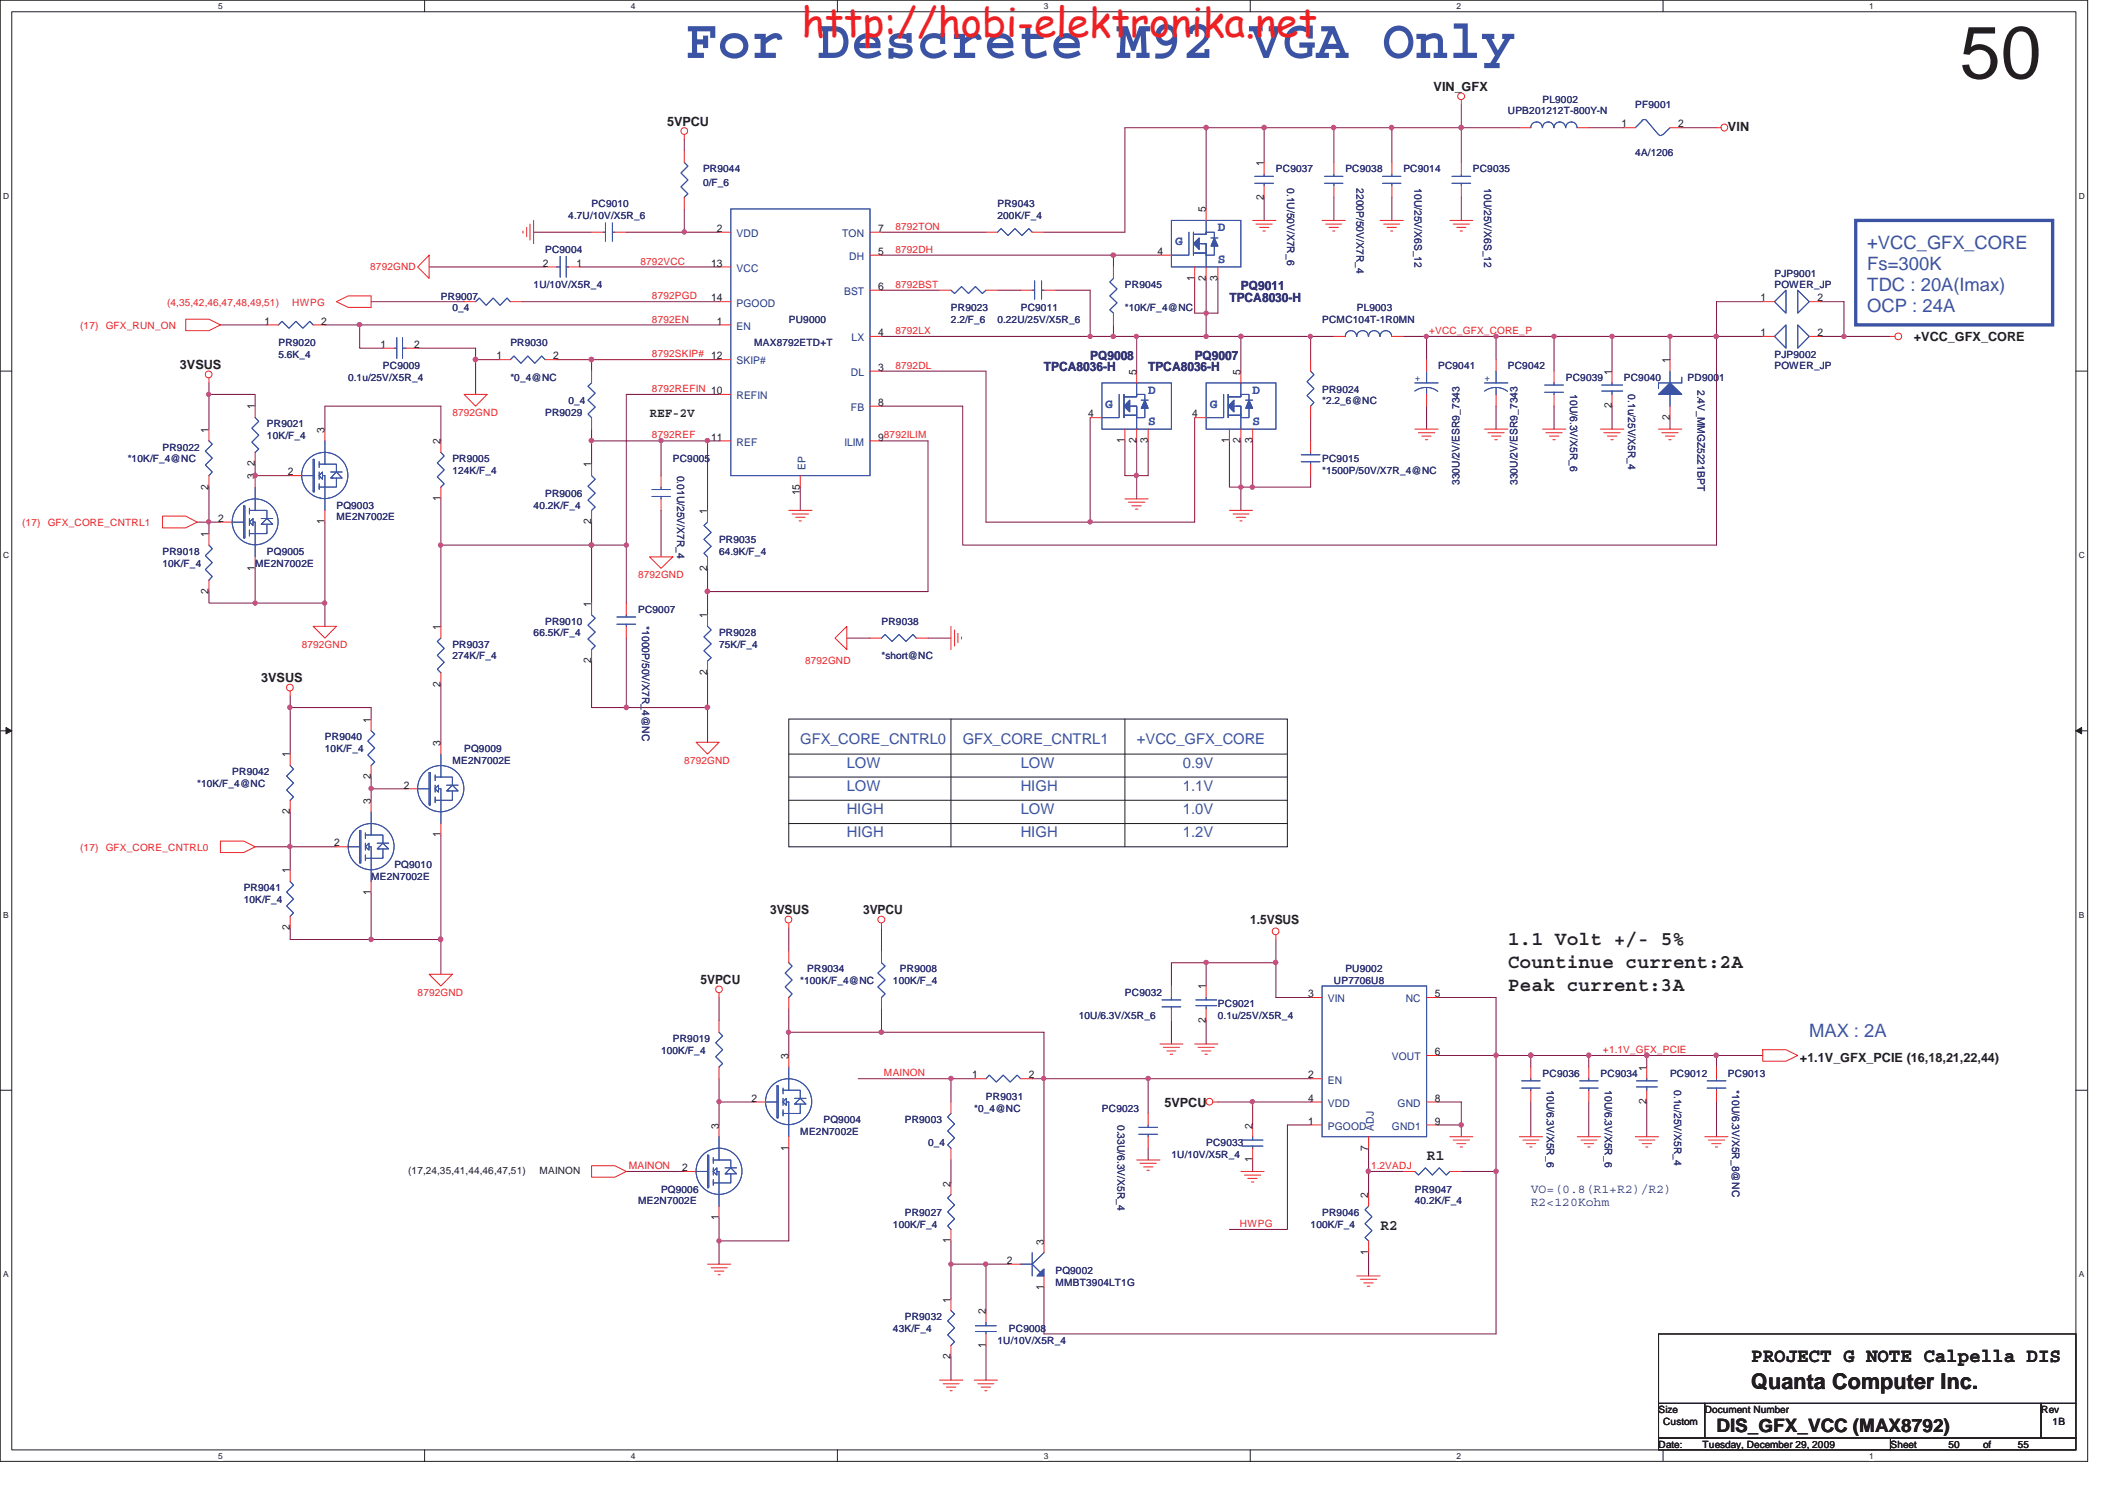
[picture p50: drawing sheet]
<svg xmlns="http://www.w3.org/2000/svg" width="297mm" height="210mm" viewBox="0 0 297 210" stroke-linecap="round" stroke-linejoin="round" font-family="sans-serif">
<defs><g id="words">
<text font-size="10.4" fill="#231f20" x="274.7" y="11">50</text>
<text font-size="7.8" fill="#3a53a4" x="95.9" y="8.1">For Descrete M92 VGA Only</text>
<text font-size="5.6" fill="#ed2024" x="112.4" y="5.1">http://hobi-elektronika.net</text>
<text font-size="3" fill="#231f20" x="245.5" y="194.7">Quanta Computer Inc.</text>
<g font-size="2.8" fill="#231f20">
<text x="211.4" y="135.6">Countinue current:2A</text>
<text x="211.4" y="132.4">1.1 Volt +/- 5%</text>
<text x="211.4" y="138.9">Peak current:3A</text>
<text x="245.5" y="190.9">PROJECT G NOTE Calpella DIS</text>
</g>
<g font-size="2.6" fill="#3a53a4">
<text x="261.7" y="34.9">+VCC_GFX_CORE</text>
<text x="261.7" y="37.8">Fs=300K</text>
<text x="261.7" y="40.8">TDC : 20A(Imax)</text>
<text x="261.7" y="43.8">OCP : 24A</text>
<text x="253.6" y="145.4">MAX : 2A</text>
</g>
<text font-size="2.6" fill="#231f20" x="240.6" y="200.7">DIS_GFX_VCC (MAX8792)</text>
<g font-size="2.1" fill="#3a53a4">
<text x="112.2" y="104.3">GFX_CORE_CNTRL0</text>
<text x="118.7" y="107.6">LOW</text>
<text x="135" y="104.3">GFX_CORE_CNTRL1</text>
<text x="143.1" y="107.6">LOW</text>
<text x="159.3" y="104.3">+VCC_GFX_CORE</text>
<text x="165.8" y="107.6">0.9V</text>
<text x="118.7" y="110.8">LOW</text>
<text x="143.1" y="110.8">HIGH</text>
<text x="165.8" y="110.8">1.1V</text>
<text x="118.7" y="114.1">HIGH</text>
<text x="118.7" y="117.3">HIGH</text>
<text x="143.1" y="114.1">LOW</text>
<text x="143.1" y="117.3">HIGH</text>
<text x="165.8" y="114.1">1.0V</text>
<text x="165.8" y="117.3">1.2V</text>
</g>
<g font-size="2.1" fill="#231f20">
<text x="200" y="162.6">R1</text>
<text x="193.5" y="172.4">R2</text>
</g>
<g font-size="1.8" fill="#231f20">
<text x="93.5" y="17.6">5VPCU</text>
<text x="201" y="12.7">VIN_GFX</text>
<text x="242.2" y="18.4">VIN</text>
<text x="268.3" y="47.8">+VCC_GFX_CORE</text>
<text x="25.2" y="51.7">3VSUS</text>
<text x="91.1" y="58.5">REF-2V</text>
<text x="36.6" y="95.6">3VSUS</text>
<text x="107.9" y="128.1">3VSUS</text>
<text x="121" y="128.1">3VPCU</text>
<text x="175.3" y="129.5">1.5VSUS</text>
<text x="98.2" y="137.9">5VPCU</text>
<text x="252.3" y="148.8">+1.1V_GFX_PCIE (16,18,21,22,44)</text>
<text x="163.2" y="155.1">5VPCU</text>
</g>
<g font-size="1.8" fill="#3a53a4">
<text x="164.7" y="34.4">G</text>
<text x="170.7" y="32.4">D</text>
<text x="170.7" y="36.8">S</text>
<text x="154.9" y="57.1">G</text>
<text x="160.9" y="55.2">D</text>
<text x="160.9" y="59.6">S</text>
<text x="169.6" y="57.1">G</text>
<text x="175.6" y="55.2">D</text>
<text x="175.6" y="59.6">S</text>
</g>
<g font-size="1.8" fill="#2d2d72">
<text x="173.9" y="40.7">PQ9011</text>
<text x="172.3" y="42.3">TPCA8030-H</text>
<text x="146.3" y="52.1">TPCA8036-H</text>
<text x="152.8" y="50.5">PQ9008</text>
<text x="160.9" y="52.1">TPCA8036-H</text>
<text x="167.5" y="50.5">PQ9007</text>
<text x="214.6" y="167.2">VO=(0.8(R1+R2)/R2)</text>
<text x="214.6" y="169.1">R2&lt;120Kohm</text>
</g>
<g font-size="1.5" fill="#231f20">
<text x="227.3" y="17.9">1</text>
<text x="235.2" y="17.9">2</text>
<text x="177.2" y="23.3" transform="rotate(-90 177.2 23.3)">1</text>
<text x="169" y="29.8" transform="rotate(-90 169 29.8)">5</text>
<text x="177.2" y="28" transform="rotate(-90 177.2 28)">2</text>
<text x="100.5" y="32.5">2</text>
<text x="123.1" y="35.7">5</text>
<text x="123.1" y="32.5">7</text>
<text x="162.3" y="35.7">4</text>
<text x="76.1" y="37.4">2</text>
<text x="80.8" y="37.4">1</text>
<text x="99.7" y="37.4">13</text>
<text x="123.1" y="40.6">6</text>
<text x="167.4" y="39.4" transform="rotate(-90 167.4 39.4)">1</text>
<text x="169" y="39.4" transform="rotate(-90 169 39.4)">2</text>
<text x="170.7" y="39.4" transform="rotate(-90 170.7 39.4)">3</text>
<text x="37.1" y="45.5">1</text>
<text x="45" y="45.5">2</text>
<text x="99.7" y="42.2">14</text>
<text x="100.5" y="45.5">1</text>
<text x="123.1" y="47.1">4</text>
<text x="246.8" y="47.1">1</text>
<text x="246.8" y="42.2">1</text>
<text x="254.8" y="47.1">2</text>
<text x="254.8" y="42.2">2</text>
<text x="53.3" y="48.8">1</text>
<text x="58.1" y="48.8">2</text>
<text x="69.6" y="50.4">1</text>
<text x="77.6" y="50.4">2</text>
<text x="123.1" y="52">3</text>
<text x="159.3" y="52.5" transform="rotate(-90 159.3 52.5)">5</text>
<text x="173.9" y="52.5" transform="rotate(-90 173.9 52.5)">5</text>
<text x="225.9" y="52.5" transform="rotate(-90 225.9 52.5)">1</text>
<text x="234.1" y="50.9" transform="rotate(-90 234.1 50.9)">1</text>
<text x="35.7" y="57.4" transform="rotate(-90 35.7 57.4)">1</text>
<text x="123.1" y="56.9">8</text>
<text x="152.5" y="58.5">4</text>
<text x="167.1" y="58.5">4</text>
<text x="225.9" y="57.2" transform="rotate(-90 225.9 57.2)">2</text>
<text x="234.1" y="58.9" transform="rotate(-90 234.1 58.9)">2</text>
<text x="29.2" y="60.7" transform="rotate(-90 29.2 60.7)">1</text>
<text x="35.7" y="65.4" transform="rotate(-90 35.7 65.4)">2</text>
<text x="45.5" y="60.7" transform="rotate(-90 45.5 60.7)">3</text>
<text x="61.8" y="62.3" transform="rotate(-90 61.8 62.3)">2</text>
<text x="82.9" y="65.5" transform="rotate(-90 82.9 65.5)">1</text>
<text x="99.7" y="61.8">11</text>
<text x="123.1" y="61.8">98792ILIM</text>
<text x="157.6" y="62.1" transform="rotate(-90 157.6 62.1)">1</text>
<text x="159.3" y="62.1" transform="rotate(-90 159.3 62.1)">2</text>
<text x="160.9" y="62.1" transform="rotate(-90 160.9 62.1)">3</text>
<text x="172.3" y="62.1" transform="rotate(-90 172.3 62.1)">1</text>
<text x="173.9" y="62.1" transform="rotate(-90 173.9 62.1)">2</text>
<text x="175.6" y="62.1" transform="rotate(-90 175.6 62.1)">3</text>
<text x="29.2" y="68.6" transform="rotate(-90 29.2 68.6)">2</text>
<text x="35.7" y="67.1" transform="rotate(-90 35.7 67.1)">3</text>
<text x="40.3" y="66.6">2</text>
<text x="61.8" y="70.2" transform="rotate(-90 61.8 70.2)">1</text>
<text x="112.1" y="69.4" transform="rotate(-90 112.1 69.4)">15</text>
<text x="29.2" y="75.3" transform="rotate(-90 29.2 75.3)">1</text>
<text x="30.6" y="73.1">2</text>
<text x="45.5" y="73.5" transform="rotate(-90 45.5 73.5)">1</text>
<text x="82.9" y="73.5" transform="rotate(-90 82.9 73.5)">2</text>
<text x="99.1" y="72" transform="rotate(-90 99.1 72)">1</text>
<text x="29.2" y="83.3" transform="rotate(-90 29.2 83.3)">2</text>
<text x="35.7" y="80" transform="rotate(-90 35.7 80)">1</text>
<text x="99.1" y="80" transform="rotate(-90 99.1 80)">2</text>
<text x="61.8" y="88.3" transform="rotate(-90 61.8 88.3)">1</text>
<text x="82.9" y="85" transform="rotate(-90 82.9 85)">1</text>
<text x="99.1" y="86.7" transform="rotate(-90 99.1 86.7)">1</text>
<text x="82.9" y="93" transform="rotate(-90 82.9 93)">2</text>
<text x="99.1" y="94.6" transform="rotate(-90 99.1 94.6)">2</text>
<text x="52" y="101.3" transform="rotate(-90 52 101.3)">1</text>
<text x="61.8" y="96.3" transform="rotate(-90 61.8 96.3)">2</text>
<text x="40.6" y="106.2" transform="rotate(-90 40.6 106.2)">1</text>
<text x="61.8" y="104.6" transform="rotate(-90 61.8 104.6)">3</text>
<text x="52" y="112.7" transform="rotate(-90 52 112.7)">3</text>
<text x="52" y="109.3" transform="rotate(-90 52 109.3)">2</text>
<text x="56.6" y="110.5">2</text>
<text x="40.6" y="114.1" transform="rotate(-90 40.6 114.1)">2</text>
<text x="46.9" y="118.7">2</text>
<text x="61.8" y="117.4" transform="rotate(-90 61.8 117.4)">1</text>
<text x="40.6" y="122.4" transform="rotate(-90 40.6 122.4)">1</text>
<text x="52" y="125.5" transform="rotate(-90 52 125.5)">1</text>
<text x="40.6" y="130.4" transform="rotate(-90 40.6 130.4)">2</text>
<text x="169" y="143.4" transform="rotate(-90 169 143.4)">2</text>
<text x="169" y="138.7" transform="rotate(-90 169 138.7)">1</text>
<text x="183.4" y="139.8">3</text>
<text x="201.1" y="139.8">5</text>
<text x="110.5" y="148.4" transform="rotate(-90 110.5 148.4)">3</text>
<text x="201.1" y="147.9">6</text>
<text x="105.4" y="154.4">2</text>
<text x="136.3" y="151.2">1</text>
<text x="144.2" y="151.2">2</text>
<text x="183.4" y="151.2">2</text>
<text x="183.4" y="154.4">4</text>
<text x="201.1" y="154.4">8</text>
<text x="230.8" y="154.8" transform="rotate(-90 230.8 154.8)">2</text>
<text x="230.8" y="150.1" transform="rotate(-90 230.8 150.1)">1</text>
<text x="100.8" y="158.2" transform="rotate(-90 100.8 158.2)">3</text>
<text x="110.5" y="161.3" transform="rotate(-90 110.5 161.3)">1</text>
<text x="175.6" y="158.2" transform="rotate(-90 175.6 158.2)">2</text>
<text x="183.4" y="157.6">1</text>
<text x="191.8" y="161.3" transform="rotate(-90 191.8 161.3)">7</text>
<text x="201.1" y="157.6">9</text>
<text x="95.6" y="164.2">2</text>
<text x="133.3" y="166.3" transform="rotate(-90 133.3 166.3)">2</text>
<text x="175.6" y="162.9" transform="rotate(-90 175.6 162.9)">1</text>
<text x="191.8" y="167.9" transform="rotate(-90 191.8 167.9)">2</text>
<text x="100.8" y="171" transform="rotate(-90 100.8 171)">1</text>
<text x="133.3" y="174.3" transform="rotate(-90 133.3 174.3)">1</text>
<text x="141.1" y="177.2">2</text>
<text x="146.3" y="174.5" transform="rotate(-90 146.3 174.5)">3</text>
<text x="191.8" y="175.9" transform="rotate(-90 191.8 175.9)">1</text>
<text x="133.3" y="182.6" transform="rotate(-90 133.3 182.6)">1</text>
<text x="138.2" y="184.2" transform="rotate(-90 138.2 184.2)">2</text>
<text x="146.3" y="180.8" transform="rotate(-90 146.3 180.8)">1</text>
<text x="133.3" y="190.5" transform="rotate(-90 133.3 190.5)">2</text>
<text x="138.2" y="188.9" transform="rotate(-90 138.2 188.9)">1</text>
</g>
<g font-size="1.5" fill="#1d437e">
<text x="103.2" y="33.2">VDD</text>
<text x="118.1" y="33.2">TON</text>
<text x="103.2" y="38.1">VCC</text>
<text x="118.3" y="41.4">BST</text>
<text x="119" y="36.4">DH</text>
<text x="103.2" y="46.2">EN</text>
<text x="103.2" y="43">PGOOD</text>
<text x="119.4" y="47.8">LX</text>
<text x="103.2" y="51.1">SKIP#</text>
<text x="119.3" y="52.7">DL</text>
<text x="103.2" y="56">REFIN</text>
<text x="119.3" y="57.6">FB</text>
<text x="103.2" y="62.5">REF</text>
<text x="112.9" y="65.9" transform="rotate(-90 112.9 65.9)">EP</text>
<text x="118.4" y="62.5">ILIM</text>
<text x="186.1" y="140.5">VIN</text>
<text x="197.1" y="140.5">NC</text>
<text x="195.1" y="148.6">VOUT</text>
<text x="186.1" y="151.9">EN</text>
<text x="186.1" y="155.1">VDD</text>
<text x="195.9" y="155.1">GND</text>
<text x="186.1" y="158.4">PGOOD</text>
<text x="192.6" y="158.5" transform="rotate(-90 192.6 158.5)">ADJ</text>
<text x="195.1" y="158.4">GND1</text>
</g>
<g font-size="1.4" fill="#2d2d72">
<text x="211.4" y="16">UPB201212T-800Y-N</text>
<text x="216.2" y="14.4">PL9002</text>
<text x="229.2" y="15.2">PF9001</text>
<text x="229.2" y="21.8">4A/1206</text>
<text x="82.9" y="29">PC9010</text>
<text x="98.5" y="24.1">PR9044</text>
<text x="98.5" y="26.1">0/F_6</text>
<text x="139.8" y="29">PR9043</text>
<text x="178.9" y="24.1">PC9037</text>
<text x="180.4" y="26.4" transform="rotate(90 180.4 26.4)">0.1U/50V/X7R_6</text>
<text x="188.6" y="24.1">PC9038</text>
<text x="190.2" y="26.4" transform="rotate(90 190.2 26.4)">2200P/50V/X7R_4</text>
<text x="196.7" y="24.1">PC9014</text>
<text x="198.3" y="26.4" transform="rotate(90 198.3 26.4)">10U/25V/X6S_12</text>
<text x="206.5" y="24.1">PC9035</text>
<text x="208.1" y="26.4" transform="rotate(90 208.1 26.4)">10U/25V/X6S_12</text>
<text x="76.4" y="35.5">PC9004</text>
<text x="79.7" y="30.6">4.7U/10V/X5R_6</text>
<text x="139.8" y="30.6">200K/F_4</text>
<text x="74.8" y="40.4">1U/10V/X5R_4</text>
<text x="157.7" y="40.4">PR9045</text>
<text x="248.7" y="38.8">PJP9001</text>
<text x="248.7" y="40.4">POWER_JP</text>
<text x="61.8" y="42">PR9007</text>
<text x="63.4" y="43.6">0_4</text>
<text x="110.6" y="45.3">PU9000</text>
<text x="133.3" y="43.6">PR9023</text>
<text x="133.3" y="45.3">2.2/F_6</text>
<text x="139.8" y="45.3">0.22U/25V/X5R_6</text>
<text x="143.1" y="43.6">PC9011</text>
<text x="157.7" y="43.6">*10K/F_4@NC</text>
<text x="185.3" y="45.3">PCMC104T-1R0MN</text>
<text x="190.2" y="43.6">PL9003</text>
<text x="39" y="48.5">PR9020</text>
<text x="39" y="50.2">5.6K_4</text>
<text x="48.8" y="53.4">0.1u/25V/X5R_4</text>
<text x="53.7" y="51.8">PC9009</text>
<text x="71.5" y="48.5">PR9030</text>
<text x="71.5" y="53.4">*0_4@NC</text>
<text x="105.7" y="48.5">MAX8792ETD+T</text>
<text x="201.6" y="51.8">PC9041</text>
<text x="211.4" y="51.8">PC9042</text>
<text x="219.5" y="53.4">PC9039</text>
<text x="227.6" y="53.4">PC9040</text>
<text x="236.6" y="53.4">PD9001</text>
<text x="248.7" y="50.2">PJP9002</text>
<text x="248.7" y="51.8">POWER_JP</text>
<text x="37.4" y="59.9">PR9021</text>
<text x="76.4" y="58.3">PR9029</text>
<text x="79.7" y="56.6">0_4</text>
<text x="185.3" y="55">PR9024</text>
<text x="185.3" y="56.6">*2.2_6@NC</text>
<text x="220.1" y="55.3" transform="rotate(90 220.1 55.3)">10U/6.3V/X5R_6</text>
<text x="228.2" y="55.3" transform="rotate(90 228.2 55.3)">0.1u/25V/X5R_4</text>
<text x="238" y="54.6" transform="rotate(90 238 54.6)">2.4V_MMGZ5221BPT</text>
<text x="17.9" y="64.8">*10K/F_4@NC</text>
<text x="22.8" y="63.2">PR9022</text>
<text x="37.4" y="61.5">10K/F_4</text>
<text x="63.4" y="64.8">PR9005</text>
<text x="94.3" y="64.8">PC9005</text>
<text x="185.3" y="64.8">PC9015</text>
<text x="47.2" y="71.3">PQ9003</text>
<text x="63.4" y="66.4">124K/F_4</text>
<text x="74.8" y="71.3">40.2K/F_4</text>
<text x="76.4" y="69.6">PR9006</text>
<text x="94.9" y="66.7" transform="rotate(90 94.9 66.7)">0.01U/25V/X7R_4</text>
<text x="185.3" y="66.4">*1500P/50V/X7R_4@NC</text>
<text x="204.6" y="68" transform="rotate(-90 204.6 68)">330U/2V/ESR9_7343</text>
<text x="212.7" y="68" transform="rotate(-90 212.7 68)">330U/2V/ESR9_7343</text>
<text x="22.8" y="77.8">PR9018</text>
<text x="37.4" y="77.8">PQ9005</text>
<text x="47.2" y="72.9">ME2N7002E</text>
<text x="100.8" y="76.2">PR9035</text>
<text x="100.8" y="77.8">64.9K/F_4</text>
<text x="22.8" y="79.4">10K/F_4</text>
<text x="35.8" y="79.4">ME2N7002E</text>
<text x="74.8" y="89.1">66.5K/F_4</text>
<text x="76.4" y="87.5">PR9010</text>
<text x="89.4" y="85.9">PC9007</text>
<text x="90" y="87.8" transform="rotate(90 90 87.8)">*1000P/50V/X7R_4@NC</text>
<text x="100.8" y="89.2">PR9028</text>
<text x="123.6" y="87.5">PR9038</text>
<text x="63.4" y="90.8">PR9037</text>
<text x="63.4" y="92.4">274K/F_4</text>
<text x="100.8" y="90.8">75K/F_4</text>
<text x="123.6" y="92.4">*short@NC</text>
<text x="45.5" y="103.8">PR9040</text>
<text x="45.5" y="105.4">10K/F_4</text>
<text x="63.4" y="107.1">ME2N7002E</text>
<text x="65.1" y="105.4">PQ9009</text>
<text x="27.6" y="110.3">*10K/F_4@NC</text>
<text x="32.6" y="108.7">PR9042</text>
<text x="34.2" y="124.9">PR9041</text>
<text x="52" y="123.3">ME2N7002E</text>
<text x="55.3" y="121.7">PQ9010</text>
<text x="34.2" y="126.5">10K/F_4</text>
<text x="112.2" y="137.9">*100K/F_4@NC</text>
<text x="113.2" y="136.3">PR9034</text>
<text x="125.2" y="137.9">100K/F_4</text>
<text x="126.2" y="136.3">PR9008</text>
<text x="187" y="137.9">UP7706U8</text>
<text x="188.6" y="136.3">PU9002</text>
<text x="151.2" y="142.8">10U/6.3V/X5R_6</text>
<text x="157.7" y="139.6">PC9032</text>
<text x="170.7" y="141.2">PC9021</text>
<text x="170.7" y="142.8">0.1u/25V/X5R_4</text>
<text x="92.7" y="147.7">100K/F_4</text>
<text x="94.3" y="146">PR9019</text>
<text x="136.6" y="155.8">*0_4@NC</text>
<text x="138.2" y="154.2">PR9031</text>
<text x="154.5" y="155.8">PC9023</text>
<text x="216.2" y="150.9">PC9036</text>
<text x="216.8" y="152.8" transform="rotate(90 216.8 152.8)">10U/6.3V/X5R_6</text>
<text x="224.4" y="150.9">PC9034</text>
<text x="225" y="152.8" transform="rotate(90 225 152.8)">10U/6.3V/X5R_6</text>
<text x="234.1" y="150.9">PC9012</text>
<text x="234.7" y="152.8" transform="rotate(90 234.7 152.8)">0.1u/25V/X5R_4</text>
<text x="242.2" y="150.9">PC9013</text>
<text x="242.8" y="152.8" transform="rotate(90 242.8 152.8)">*10U/6.3V/X5R_8@NC</text>
<text x="112.2" y="159">ME2N7002E</text>
<text x="115.4" y="157.4">PQ9004</text>
<text x="126.8" y="157.4">PR9003</text>
<text x="130.1" y="160.7">0_4</text>
<text x="156.7" y="157.7" transform="rotate(90 156.7 157.7)">0.33U/6.3V/X5R_4</text>
<text x="169.1" y="160.7">PC9033</text>
<text x="92.7" y="167.2">PQ9006</text>
<text x="164.2" y="162.3">1U/10V/X5R_4</text>
<text x="198.3" y="167.2">PR9047</text>
<text x="89.4" y="168.8">ME2N7002E</text>
<text x="125.2" y="172.1">100K/F_4</text>
<text x="126.8" y="170.4">PR9027</text>
<text x="183.7" y="172.1">100K/F_4</text>
<text x="185.3" y="170.4">PR9046</text>
<text x="198.3" y="168.8">40.2K/F_4</text>
<text x="148" y="178.6">PQ9002</text>
<text x="126.8" y="185.1">PR9032</text>
<text x="148" y="180.2">MMBT3904LT1G</text>
<text x="125.2" y="186.7">43K/F_4</text>
<text x="139.8" y="188.3">1U/10V/X5R_4</text>
<text x="141.4" y="186.7">PC9008</text>
</g>
<g font-size="1.4" fill="#ec2426">
<text x="125.5" y="32.2">8792TON</text>
<text x="125.5" y="35.4">8792DH</text>
<text x="51.9" y="37.8">8792GND</text>
<text x="89.8" y="37.1">8792VCC</text>
<text x="91.4" y="41.9">8792PGD</text>
<text x="125.5" y="40.3">8792BST</text>
<text x="11.3" y="46.1">(17)</text>
<text x="14.8" y="46.1">GFX_RUN_ON</text>
<text x="23.4" y="42.8">(4,35,42,46,47,48,49,51)</text>
<text x="41" y="42.8">HWPG</text>
<text x="91.4" y="45.2">8792EN</text>
<text x="125.5" y="46.8">8792LX</text>
<text x="200.3" y="46.8">+VCC_GFX_CORE_P</text>
<text x="91.4" y="50.1">8792SKIP# 12</text>
<text x="125.5" y="51.7">8792DL</text>
<text x="63.4" y="58.3">8792GND</text>
<text x="91.4" y="54.9">8792REFIN 10</text>
<text x="91.4" y="61.5">8792REF</text>
<text x="3.1" y="73.7">(17)</text>
<text x="6.7" y="73.7">GFX_CORE_CNTRL1</text>
<text x="89.4" y="81">8792GND</text>
<text x="42.3" y="90.8">8792GND</text>
<text x="112.9" y="93">8792GND</text>
<text x="95.9" y="107.1">8792GND</text>
<text x="11.3" y="119.2">(17)</text>
<text x="14.8" y="119.2">GFX_CORE_CNTRL0</text>
<text x="58.5" y="139.6">8792GND</text>
<text x="224.7" y="147.6">+1.1V_GFX_PCIE</text>
<text x="123.9" y="150.9">MAINON</text>
<text x="88.1" y="163.9">MAINON</text>
<text x="192.2" y="163.9">1.2VADJ</text>
<text x="173.8" y="172">HWPG</text>
</g>
<g font-size="1.4" fill="#3a53a4">
<text x="198.3" y="53.4">+</text>
<text x="208.1" y="53.4">+</text>
</g>
<g font-size="1.4" fill="#231f20">
<text x="57.2" y="164.6">(17,24,35,41,44,46,47,51)</text>
<text x="75.6" y="164.6">MAINON</text>
<text x="232.5" y="198.1">Size</text>
<text x="232.5" y="202.9">Date:</text>
<text x="233.1" y="199.7">Custom</text>
<text x="238.7" y="202.9">Tuesday, December 29, 2009</text>
<text x="239" y="198.1">Document Number</text>
<text x="265" y="202.9">Sheet</text>
<text x="273.1" y="202.9">50</text>
<text x="278" y="202.9">of</text>
<text x="282.9" y="202.9">55</text>
<text x="286.1" y="198.1">Rev</text>
<text x="287.7" y="199.7">1B</text>
</g>
<g font-size="1.2" fill="#231f20">
<text x="30.6" y="1.3">5</text>
<text x="88.4" y="1.3">4</text>
<text x="146.3" y="1.3">3</text>
<text x="204.2" y="1.3">2</text>
<text x="262" y="1.3">1</text>
<text x=".5" y="27.9">D</text>
<text x="291.4" y="27.9">D</text>
<text x=".5" y="78.3">C</text>
<text x="291.4" y="78.3">C</text>
<text x=".5" y="128.7">B</text>
<text x="291.4" y="128.7">B</text>
<text x=".5" y="179.1">A</text>
<text x="291.4" y="179.1">A</text>
<text x="30.6" y="204.5">5</text>
<text x="88.4" y="204.5">4</text>
<text x="146.3" y="204.5">3</text>
<text x="204.2" y="204.5">2</text>
<text x="262" y="204.5">1</text>
</g>
</g></defs>
<path d="M0 0h292.6v204.8h-292.6zM1.6 1.6h289.4v201.6h-289.4z" fill="none" stroke="#231f20" stroke-width=".14"/>
<g fill="#fff">
<path d="M30.6 .2h.6v1.3h-.6z"/>
<path d="M30.6 203.4h.6v1.3h-.6z"/>
</g>
<path d="M59.5 0v1.6M59.5 203.2v1.6" fill="none" stroke="#231f20" stroke-width=".14"/>
<g fill="#fff">
<path d="M88.4 .2h.6v1.3h-.6z"/>
<path d="M88.4 203.4h.6v1.3h-.6z"/>
</g>
<path d="M117.4 0v1.6M117.4 203.2v1.6" fill="none" stroke="#231f20" stroke-width=".14"/>
<g fill="#fff">
<path d="M146.3 .2h.6v1.3h-.6z"/>
<path d="M146.3 203.4h.6v1.3h-.6z"/>
</g>
<path d="M175.3 0v1.6M175.3 203.2v1.6" fill="none" stroke="#231f20" stroke-width=".14"/>
<g fill="#fff">
<path d="M204.2 .2h.6v1.3h-.6z"/>
<path d="M204.2 203.4h.6v1.3h-.6z"/>
</g>
<path d="M233.1 0v1.6M233.1 203.2v1.6" fill="none" stroke="#231f20" stroke-width=".14"/>
<g fill="#fff">
<path d="M262 .2h.6v1.3h-.6z"/>
<path d="M262 203.4h.6v1.3h-.6z"/>
<path d="M.5 26.8h.8v1.3h-.8z"/>
<path d="M291.4 26.8h.8v1.3h-.8z"/>
<path d="M.5 77.2h.8v1.3h-.8z"/>
<path d="M291.4 77.2h.8v1.3h-.8z"/>
</g>
<path d="M0 52h1.6M291 52h1.6" fill="none" stroke="#231f20" stroke-width=".14"/>
<g fill="#fff">
<path d="M.5 127.6h.7v1.3h-.7z"/>
<path d="M291.4 127.6h.7v1.3h-.7z"/>
</g>
<path d="M0 102.4h1.6M291 102.4h1.6" fill="none" stroke="#231f20" stroke-width=".14"/>
<path d="M.8 102l.8 .4-.8 .5z" fill="#231f20"/>
<path d="M.8 102l.8 .4-.8 .5z" fill="none" stroke="#231f20" stroke-width=".14"/>
<path d="M291 102.4l.8-.4v.9z" fill="#231f20"/>
<path d="M291 102.4l.8-.4v.9z" fill="none" stroke="#231f20" stroke-width=".14"/>
<g fill="#fff">
<path d="M.5 178h.7v1.3h-.7z"/>
<path d="M291.4 178h.7v1.3h-.7z"/>
</g>
<path d="M0 152.8h1.6M291 152.8h1.6" fill="none" stroke="#231f20" stroke-width=".14"/>
<path d="M141.4 177.2h-3.2v6.5" fill="none" stroke="#7f1542" stroke-width=".14"/>
<circle cx="138.2" cy="177.2" r=".3" fill="#b8529f"/>
<circle cx="138.2" cy="177.2" r=".3" fill="none" stroke="#b8529f" stroke-width=".14"/>
<path d="M120.3 151.2h13v3.3M146.3 151.2v22.7M133.3 177.2v4.9M133.3 162.6v3.2M133.3 190.2v3.3M138.2 188.6v4.9M146.3 180.5v6.5h63.4" fill="none" stroke="#7f1542" stroke-width=".14"/>
<circle cx="133.3" cy="151.2" r=".3" fill="#b8529f"/>
<circle cx="133.3" cy="151.2" r=".3" fill="none" stroke="#b8529f" stroke-width=".14"/>
<path d="M133.3 173.9v3.3h4.9M209.7 164.2v22.8" fill="none" stroke="#7f1542" stroke-width=".14"/>
<circle cx="133.3" cy="177.2" r=".3" fill="#b8529f"/>
<circle cx="133.3" cy="177.2" r=".3" fill="none" stroke="#b8529f" stroke-width=".14"/>
<path d="M87.8 32.6h8.1M217.8 47.2h8.2M230.8 148h9.8v1.6M240.6 154.5v4.8" fill="none" stroke="#7f1542" stroke-width=".14"/>
<circle cx="230.8" cy="147.9" r=".31" fill="#b8529f"/>
<circle cx="230.8" cy="147.9" r=".31" fill="none" stroke="#b8529f" stroke-width=".14"/>
<path d="M169.1 135h9.8M178.9 139.8h4.8" fill="none" stroke="#7f1542" stroke-width=".14"/>
<circle cx="178.8" cy="134.9" r=".3" fill="#b8529f"/>
<circle cx="178.8" cy="134.9" r=".3" fill="none" stroke="#b8529f" stroke-width=".14"/>
<circle cx="169.1" cy="134.9" r=".3" fill="#b8529f"/>
<circle cx="169.1" cy="134.9" r=".3" fill="none" stroke="#b8529f" stroke-width=".14"/>
<path d="M175.6 154.5h8.1M191.9 175.6v3.3" fill="none" stroke="#7f1542" stroke-width=".14"/>
<circle cx="175.6" cy="154.4" r=".3" fill="#b8529f"/>
<circle cx="175.6" cy="154.4" r=".3" fill="none" stroke="#b8529f" stroke-width=".14"/>
<path d="M170.7 154.5h4.9v3.2M183.7 157.7h-3.2v14.6h-8.2M201.6 148h8.1M214.6 148h8.1v1.6M191.9 160.9v3.3" fill="none" stroke="#7f1542" stroke-width=".14"/>
<circle cx="214.6" cy="147.9" r=".31" fill="#b8529f"/>
<circle cx="214.6" cy="147.9" r=".31" fill="none" stroke="#b8529f" stroke-width=".14"/>
<path d="M204.8 154.5v3.2M209.7 148v16.2" fill="none" stroke="#7f1542" stroke-width=".14"/>
<circle cx="209.7" cy="164.2" r=".31" fill="#b8529f"/>
<circle cx="209.7" cy="164.2" r=".31" fill="none" stroke="#b8529f" stroke-width=".14"/>
<circle cx="209.7" cy="147.9" r=".31" fill="#b8529f"/>
<circle cx="209.7" cy="147.9" r=".31" fill="none" stroke="#b8529f" stroke-width=".14"/>
<path d="M201.6 157.7h3.2M209.7 148h4.9" fill="none" stroke="#7f1542" stroke-width=".14"/>
<circle cx="214.6" cy="147.9" r=".31" fill="#b8529f"/>
<circle cx="214.6" cy="147.9" r=".31" fill="none" stroke="#b8529f" stroke-width=".14"/>
<path d="M204.8 157.7v1.6M191.9 164.2h4.8M204.8 164.2h4.9" fill="none" stroke="#7f1542" stroke-width=".14"/>
<circle cx="204.8" cy="157.7" r=".31" fill="#b8529f"/>
<circle cx="204.8" cy="157.7" r=".31" fill="none" stroke="#b8529f" stroke-width=".14"/>
<path d="M214.6 148v1.6M230.8 148v1.6M191.9 164.2v3.3" fill="none" stroke="#7f1542" stroke-width=".14"/>
<circle cx="191.8" cy="164.2" r=".31" fill="#b8529f"/>
<circle cx="191.8" cy="164.2" r=".31" fill="none" stroke="#b8529f" stroke-width=".14"/>
<path d="M222.7 148h8.1" fill="none" stroke="#7f1542" stroke-width=".14"/>
<circle cx="230.8" cy="147.9" r=".31" fill="#b8529f"/>
<circle cx="230.8" cy="147.9" r=".31" fill="none" stroke="#b8529f" stroke-width=".14"/>
<circle cx="222.7" cy="147.9" r=".31" fill="#b8529f"/>
<circle cx="222.7" cy="147.9" r=".31" fill="none" stroke="#b8529f" stroke-width=".14"/>
<path d="M178.9 131.7v3.3M201.6 154.5h3.2" fill="none" stroke="#7f1542" stroke-width=".14"/>
<circle cx="178.8" cy="134.9" r=".3" fill="#b8529f"/>
<circle cx="178.8" cy="134.9" r=".3" fill="none" stroke="#b8529f" stroke-width=".14"/>
<path d="M169.1 135v3.2M160.9 151.2h22.8M169.1 143.1v3.2" fill="none" stroke="#7f1542" stroke-width=".14"/>
<circle cx="160.9" cy="151.2" r=".3" fill="#b8529f"/>
<circle cx="160.9" cy="151.2" r=".3" fill="none" stroke="#b8529f" stroke-width=".14"/>
<path d="M169.1 135h-4.9v3.2M164.2 143.1v3.2M214.6 154.5v4.8M222.7 154.5v4.8M230.8 154.5v4.8M240.6 148h6.5" fill="none" stroke="#7f1542" stroke-width=".14"/>
<circle cx="240.6" cy="147.9" r=".31" fill="#b8529f"/>
<circle cx="240.6" cy="147.9" r=".31" fill="none" stroke="#b8529f" stroke-width=".14"/>
<path d="M178.9 135v4.8M201.6 139.8h8.1v8.2M146.3 151.2h14.6v4.9" fill="none" stroke="#7f1542" stroke-width=".14"/>
<circle cx="146.3" cy="151.2" r=".3" fill="#b8529f"/>
<circle cx="146.3" cy="151.2" r=".3" fill="none" stroke="#b8529f" stroke-width=".14"/>
<path d="M204.8 17.9h8.2" fill="none" stroke="#7f1542" stroke-width=".14"/>
<circle cx="204.8" cy="17.9" r=".32" fill="#b8529f"/>
<circle cx="204.8" cy="17.9" r=".32" fill="none" stroke="#b8529f" stroke-width=".14"/>
<path d="M177.2 22.8v-4.9h9.8v4.9M177.2 27.6v3.3M187 27.6v3.3M195.1 27.6v3.3M204.8 27.6v3.3" fill="none" stroke="#7f1542" stroke-width=".14"/>
<circle cx="177.2" cy="17.9" r=".31" fill="#b8529f"/>
<circle cx="177.2" cy="17.9" r=".31" fill="none" stroke="#b8529f" stroke-width=".14"/>
<path d="M187 17.9h8.1" fill="none" stroke="#7f1542" stroke-width=".14"/>
<circle cx="195.1" cy="17.9" r=".31" fill="#b8529f"/>
<circle cx="195.1" cy="17.9" r=".31" fill="none" stroke="#b8529f" stroke-width=".14"/>
<circle cx="186.9" cy="17.9" r=".31" fill="#b8529f"/>
<circle cx="186.9" cy="17.9" r=".31" fill="none" stroke="#b8529f" stroke-width=".14"/>
<path d="M167.5 39v4.9h1.6v-4.9M195.1 22.8v-4.9h9.7v4.9" fill="none" stroke="#7f1542" stroke-width=".14"/>
<circle cx="169.1" cy="43.9" r=".3" fill="#b8529f"/>
<circle cx="169.1" cy="43.9" r=".3" fill="none" stroke="#b8529f" stroke-width=".14"/>
<path d="M204.8 14.6v3.3M170.7 39v4.9h-1.6M183.7 58.5v3.3M196.7 47.2h3.3v3.2M173.9 68.3v3.2M183.7 66.7v1.6h-8.1M99.2 82.9v3.3M99.2 99.2v4.9M118.7 89.4h3.3" fill="none" stroke="#7f1542" stroke-width=".14"/>
<circle cx="99.2" cy="82.9" r=".32" fill="#b8529f"/>
<circle cx="99.2" cy="82.9" r=".32" fill="none" stroke="#b8529f" stroke-width=".14"/>
<path d="M82.9 50.4h17.9M87.8 55.3h13M82.9 61.8v3.3M99.2 79.7v3.2h30.9" fill="none" stroke="#7f1542" stroke-width=".14"/>
<circle cx="82.9" cy="50.4" r=".32" fill="#b8529f"/>
<circle cx="82.9" cy="50.4" r=".32" fill="none" stroke="#b8529f" stroke-width=".14"/>
<path d="M30.9 45.5h6.5M50.4 45.5h50.4" fill="none" stroke="#7f1542" stroke-width=".14"/>
<circle cx="50.4" cy="45.5" r=".31" fill="#b8529f"/>
<circle cx="50.4" cy="45.5" r=".31" fill="none" stroke="#b8529f" stroke-width=".14"/>
<path d="M95.9 32.6h4.9M123.6 32.6h14.6M156.1 35.8h6.5M123.6 52h14.6M123.6 56.9h11.4M173.9 47.2v4.8M99.2 61.8h1.6M123.6 61.8h6.5" fill="none" stroke="#7f1542" stroke-width=".14"/>
<circle cx="156.1" cy="35.8" r=".31" fill="#b8529f"/>
<circle cx="156.1" cy="35.8" r=".31" fill="none" stroke="#b8529f" stroke-width=".14"/>
<path d="M82.9 61.8h9.8" fill="none" stroke="#7f1542" stroke-width=".14"/>
<circle cx="82.9" cy="61.8" r=".31" fill="#b8529f"/>
<circle cx="82.9" cy="61.8" r=".31" fill="none" stroke="#b8529f" stroke-width=".14"/>
<path d="M60.2 37.4h16.2M74.8 32.6h8.1M81.3 37.4h19.5M52 42.3h13.1M73.2 42.3h27.6M123.6 40.7h8.1M209.7 47.2h8.1M92.7 61.8v4.9M92.7 71.5v6.6M112.2 68.3v3.2" fill="none" stroke="#7f1542" stroke-width=".14"/>
<circle cx="217.8" cy="47.2" r=".3" fill="#b8529f"/>
<circle cx="217.8" cy="47.2" r=".3" fill="none" stroke="#b8529f" stroke-width=".14"/>
<circle cx="209.7" cy="47.2" r=".3" fill="#b8529f"/>
<circle cx="209.7" cy="47.2" r=".3" fill="none" stroke="#b8529f" stroke-width=".14"/>
<path d="M92.7 61.8h6.5" fill="none" stroke="#7f1542" stroke-width=".14"/>
<circle cx="92.7" cy="61.8" r=".3" fill="#b8529f"/>
<circle cx="92.7" cy="61.8" r=".3" fill="none" stroke="#b8529f" stroke-width=".14"/>
<path d="M99.2 61.8v9.7" fill="none" stroke="#7f1542" stroke-width=".14"/>
<circle cx="99.2" cy="61.8" r=".31" fill="#b8529f"/>
<circle cx="99.2" cy="61.8" r=".31" fill="none" stroke="#b8529f" stroke-width=".14"/>
<path d="M173.9 47.2h9.8v3.2" fill="none" stroke="#7f1542" stroke-width=".14"/>
<circle cx="183.7" cy="47.2" r=".3" fill="#b8529f"/>
<circle cx="183.7" cy="47.2" r=".3" fill="none" stroke="#b8529f" stroke-width=".14"/>
<circle cx="173.9" cy="47.2" r=".3" fill="#b8529f"/>
<circle cx="173.9" cy="47.2" r=".3" fill="none" stroke="#b8529f" stroke-width=".14"/>
<path d="M169.1 43.9v3.3M234.1 47.2h6.5" fill="none" stroke="#7f1542" stroke-width=".14"/>
<circle cx="240.6" cy="47.2" r=".3" fill="#b8529f"/>
<circle cx="240.6" cy="47.2" r=".3" fill="none" stroke="#b8529f" stroke-width=".14"/>
<circle cx="234.1" cy="47.2" r=".3" fill="#b8529f"/>
<circle cx="234.1" cy="47.2" r=".3" fill="none" stroke="#b8529f" stroke-width=".14"/>
<path d="M183.7 47.2h3.3M240.6 42.3v4.9" fill="none" stroke="#7f1542" stroke-width=".14"/>
<circle cx="240.6" cy="47.2" r=".3" fill="#b8529f"/>
<circle cx="240.6" cy="47.2" r=".3" fill="none" stroke="#b8529f" stroke-width=".14"/>
<path d="M139.8 40.7h3.3M148 40.7h4.8v6.5h-29.2M200 56.9v3.3M217.8 47.2v4.8M217.8 56.9v3.3M226 47.2v4.8M226 56.9v3.3M240.6 42.3h6.5M240.6 47.2h6.5M258.5 42.3v4.9" fill="none" stroke="#7f1542" stroke-width=".14"/>
<circle cx="258.5" cy="47.2" r=".3" fill="#b8529f"/>
<circle cx="258.5" cy="47.2" r=".3" fill="none" stroke="#b8529f" stroke-width=".14"/>
<path d="M95.9 19.5v1.7M95.9 29.3v3.3M258.5 47.2h6.5" fill="none" stroke="#7f1542" stroke-width=".14"/>
<circle cx="95.9" cy="32.5" r=".3" fill="#b8529f"/>
<circle cx="95.9" cy="32.5" r=".3" fill="none" stroke="#b8529f" stroke-width=".14"/>
<path d="M123.6 35.8h32.5v1.6M156.1 45.5v1.7h-3.3M240.6 47.2v29.2h-105.6v-19.5" fill="none" stroke="#7f1542" stroke-width=".14"/>
<circle cx="152.8" cy="47.2" r=".3" fill="#b8529f"/>
<circle cx="152.8" cy="47.2" r=".3" fill="none" stroke="#b8529f" stroke-width=".14"/>
<path d="M169.1 47.2h4.8" fill="none" stroke="#7f1542" stroke-width=".14"/>
<circle cx="173.9" cy="47.2" r=".3" fill="#b8529f"/>
<circle cx="173.9" cy="47.2" r=".3" fill="none" stroke="#b8529f" stroke-width=".14"/>
<circle cx="169.1" cy="47.2" r=".3" fill="#b8529f"/>
<circle cx="169.1" cy="47.2" r=".3" fill="none" stroke="#b8529f" stroke-width=".14"/>
<path d="M157.7 17.9v14.7h-11.4M169.1 17.9h8.1M130.1 61.8v21.1M130.1 89.4h3.2" fill="none" stroke="#7f1542" stroke-width=".14"/>
<circle cx="169.1" cy="17.9" r=".31" fill="#b8529f"/>
<circle cx="169.1" cy="17.9" r=".31" fill="none" stroke="#b8529f" stroke-width=".14"/>
<path d="M226 47.2h8.1v3.2" fill="none" stroke="#7f1542" stroke-width=".14"/>
<circle cx="226" cy="47.2" r=".3" fill="#b8529f"/>
<circle cx="226" cy="47.2" r=".3" fill="none" stroke="#b8529f" stroke-width=".14"/>
<path d="M222.7 17.9h4.9M234.1 58.5v1.7M82.9 76.4v8.1" fill="none" stroke="#7f1542" stroke-width=".14"/>
<circle cx="82.9" cy="76.4" r=".31" fill="#b8529f"/>
<circle cx="82.9" cy="76.4" r=".31" fill="none" stroke="#b8529f" stroke-width=".14"/>
<path d="M45.5 60.2v-3.3h16.3v4.9M61.8 69.9v17.9M45.5 84.5v3.3M82.9 92.7v6.5M87.8 99.2h11.4M40.7 113.8v4.9M160.9 160.9v1.7" fill="none" stroke="#7f1542" stroke-width=".14"/>
<circle cx="99.2" cy="99.2" r=".32" fill="#b8529f"/>
<circle cx="99.2" cy="99.2" r=".32" fill="none" stroke="#b8529f" stroke-width=".14"/>
<path d="M61.8 95.9v8.2M99.2 94.3v4.9M40.7 118.7h6.5" fill="none" stroke="#7f1542" stroke-width=".14"/>
<circle cx="40.6" cy="118.7" r=".3" fill="#b8529f"/>
<circle cx="40.6" cy="118.7" r=".3" fill="none" stroke="#b8529f" stroke-width=".14"/>
<path d="M29.3 55.3v4.9" fill="none" stroke="#7f1542" stroke-width=".14"/>
<circle cx="29.3" cy="55.3" r=".3" fill="#b8529f"/>
<circle cx="29.3" cy="55.3" r=".3" fill="none" stroke="#b8529f" stroke-width=".14"/>
<path d="M29.3 73.2h1.6M35.8 66.7h4.9" fill="none" stroke="#7f1542" stroke-width=".14"/>
<circle cx="35.8" cy="66.6" r=".31" fill="#b8529f"/>
<circle cx="35.8" cy="66.6" r=".31" fill="none" stroke="#b8529f" stroke-width=".14"/>
<path d="M35.8 79.7v4.8h9.7" fill="none" stroke="#7f1542" stroke-width=".14"/>
<circle cx="45.5" cy="84.5" r=".3" fill="#b8529f"/>
<circle cx="45.5" cy="84.5" r=".3" fill="none" stroke="#b8529f" stroke-width=".14"/>
<circle cx="35.8" cy="84.5" r=".3" fill="#b8529f"/>
<circle cx="35.8" cy="84.5" r=".3" fill="none" stroke="#b8529f" stroke-width=".14"/>
<path d="M56.9 110.6h-4.9v1.6" fill="none" stroke="#7f1542" stroke-width=".14"/>
<circle cx="52" cy="110.5" r=".3" fill="#b8529f"/>
<circle cx="52" cy="110.5" r=".3" fill="none" stroke="#b8529f" stroke-width=".14"/>
<path d="M52 99.2v1.6M52 125.2v6.5" fill="none" stroke="#7f1542" stroke-width=".14"/>
<circle cx="52" cy="131.7" r=".31" fill="#b8529f"/>
<circle cx="52" cy="131.7" r=".31" fill="none" stroke="#b8529f" stroke-width=".14"/>
<path d="M52 99.2h-11.3v6.5" fill="none" stroke="#7f1542" stroke-width=".14"/>
<circle cx="40.6" cy="99.2" r=".31" fill="#b8529f"/>
<circle cx="40.6" cy="99.2" r=".31" fill="none" stroke="#b8529f" stroke-width=".14"/>
<path d="M29.3 53.7v1.6h6.5v1.6M29.3 68.3v4.9M45.5 73.2v11.3M40.7 97.6v1.6M35.8 118.7h4.9M52 108.9v1.7" fill="none" stroke="#7f1542" stroke-width=".14"/>
<circle cx="29.3" cy="73.1" r=".3" fill="#b8529f"/>
<circle cx="29.3" cy="73.1" r=".3" fill="none" stroke="#b8529f" stroke-width=".14"/>
<path d="M159.3 47.2h9.8M27.6 73.2h1.7M35.8 65.1v1.6" fill="none" stroke="#7f1542" stroke-width=".14"/>
<circle cx="159.3" cy="47.2" r=".3" fill="#b8529f"/>
<circle cx="159.3" cy="47.2" r=".3" fill="none" stroke="#b8529f" stroke-width=".14"/>
<path d="M138.2 52v21.2M152.8 58.5v14.7h14.7v-14.7" fill="none" stroke="#7f1542" stroke-width=".14"/>
<circle cx="152.8" cy="73.1" r=".3" fill="#b8529f"/>
<circle cx="152.8" cy="73.1" r=".3" fill="none" stroke="#b8529f" stroke-width=".14"/>
<path d="M159.3 66.7v3.2" fill="none" stroke="#7f1542" stroke-width=".14"/>
<circle cx="159.3" cy="66.6" r=".31" fill="#b8529f"/>
<circle cx="159.3" cy="66.6" r=".31" fill="none" stroke="#b8529f" stroke-width=".14"/>
<path d="M156.1 47.2h3.2v4.8M138.2 73.2h14.6M157.7 61.8v4.9M160.9 61.8v4.9h-1.6" fill="none" stroke="#7f1542" stroke-width=".14"/>
<circle cx="156.1" cy="47.2" r=".31" fill="#b8529f"/>
<circle cx="156.1" cy="47.2" r=".31" fill="none" stroke="#b8529f" stroke-width=".14"/>
<path d="M157.7 17.9h11.4v11.4M110.6 130.1v3.2M100.8 151.2v3.3h4.9M100.8 173.9v3.3M110.6 160.9v13h-9.8v-3.2" fill="none" stroke="#7f1542" stroke-width=".14"/>
<circle cx="100.8" cy="173.9" r=".3" fill="#b8529f"/>
<circle cx="100.8" cy="173.9" r=".3" fill="none" stroke="#b8529f" stroke-width=".14"/>
<path d="M100.8 154.5v3.2M87.8 164.2h8.1" fill="none" stroke="#7f1542" stroke-width=".14"/>
<circle cx="100.8" cy="154.4" r=".3" fill="#b8529f"/>
<circle cx="100.8" cy="154.4" r=".3" fill="none" stroke="#b8529f" stroke-width=".14"/>
<path d="M100.8 139.8v3.3M123.6 144.7h22.7" fill="none" stroke="#7f1542" stroke-width=".14"/>
<circle cx="123.6" cy="144.7" r=".31" fill="#b8529f"/>
<circle cx="123.6" cy="144.7" r=".31" fill="none" stroke="#b8529f" stroke-width=".14"/>
<path d="M235.8 17.9h4.8M200 47.2h9.7v3.2M209.7 56.9v3.3M159.3 61.8v4.9h-1.6M110.6 141.4v6.6" fill="none" stroke="#7f1542" stroke-width=".14"/>
<circle cx="199.9" cy="47.2" r=".3" fill="#b8529f"/>
<circle cx="199.9" cy="47.2" r=".3" fill="none" stroke="#b8529f" stroke-width=".14"/>
<path d="M29.3 73.2v1.6M29.3 82.9v1.6h6.5M40.7 118.7v3.3M61.8 117v14.7h-9.8M40.7 130.1v1.6" fill="none" stroke="#7f1542" stroke-width=".14"/>
<circle cx="61.8" cy="131.7" r=".31" fill="#b8529f"/>
<circle cx="61.8" cy="131.7" r=".31" fill="none" stroke="#b8529f" stroke-width=".14"/>
<path d="M40.7 131.7h11.3M61.8 131.7v4.9" fill="none" stroke="#7f1542" stroke-width=".14"/>
<circle cx="61.8" cy="131.7" r=".31" fill="#b8529f"/>
<circle cx="61.8" cy="131.7" r=".31" fill="none" stroke="#b8529f" stroke-width=".14"/>
<path d="M66.7 50.4v4.9" fill="none" stroke="#7f1542" stroke-width=".14"/>
<circle cx="66.6" cy="50.4" r=".32" fill="#b8529f"/>
<circle cx="66.6" cy="50.4" r=".32" fill="none" stroke="#b8529f" stroke-width=".14"/>
<path d="M45.5 45.5h4.9v3.3h3.3M58.5 48.8h8.2M61.8 76.4h21.1" fill="none" stroke="#7f1542" stroke-width=".14"/>
<circle cx="82.9" cy="76.4" r=".31" fill="#b8529f"/>
<circle cx="82.9" cy="76.4" r=".31" fill="none" stroke="#b8529f" stroke-width=".14"/>
<circle cx="61.8" cy="76.4" r=".3" fill="#b8529f"/>
<circle cx="61.8" cy="76.4" r=".3" fill="none" stroke="#b8529f" stroke-width=".14"/>
<path d="M87.8 55.3v29.2M82.9 73.2v3.2h4.9" fill="none" stroke="#7f1542" stroke-width=".14"/>
<circle cx="87.8" cy="76.4" r=".3" fill="#b8529f"/>
<circle cx="87.8" cy="76.4" r=".3" fill="none" stroke="#b8529f" stroke-width=".14"/>
<path d="M87.8 89.4v9.8" fill="none" stroke="#7f1542" stroke-width=".14"/>
<circle cx="87.8" cy="99.2" r=".31" fill="#b8529f"/>
<circle cx="87.8" cy="99.2" r=".31" fill="none" stroke="#b8529f" stroke-width=".14"/>
<path d="M66.7 48.8v1.6h3.2M78.1 50.4h4.8v1.6M82.9 60.2v1.6M82.9 99.2h4.9M123.6 130.1v3.2M123.6 141.4v3.3h-13M133.3 151.2h3.3M146.3 144.7v6.5h-1.6M175.6 162.6v1.6" fill="none" stroke="#7f1542" stroke-width=".14"/>
<circle cx="110.5" cy="144.7" r=".3" fill="#b8529f"/>
<circle cx="110.5" cy="144.7" r=".3" fill="none" stroke="#b8529f" stroke-width=".14"/>
<path d="M173.9 61.8v6.5" fill="none" stroke="#7f1542" stroke-width=".14"/>
<circle cx="173.9" cy="68.3" r=".3" fill="#b8529f"/>
<circle cx="173.9" cy="68.3" r=".3" fill="none" stroke="#b8529f" stroke-width=".14"/>
<path d="M172.3 61.8v6.5h1.6M175.6 61.8v6.5" fill="none" stroke="#7f1542" stroke-width=".14"/>
<circle cx="175.6" cy="68.3" r=".3" fill="#b8529f"/>
<circle cx="175.6" cy="68.3" r=".3" fill="none" stroke="#b8529f" stroke-width=".14"/>
<path d="M255.2 42.3h3.3M255.2 47.2h3.3M173.9 68.3h1.7" fill="none" stroke="#7f1542" stroke-width=".14"/>
<g fill="none" stroke="#ec2426" stroke-width=".14">
<path d="M95.9 18.9v.6M204.8 14v.6M213 17.9h1.6M221.1 17.9h1.6M227.6 17.9h1.6M234.1 17.9h1.7M240.6 17.9h.7M60.2 35.8v3.2l-1.7-1.6zM73.3 32.4v.3M73.8 31.9v1.3M74.3 31.4v2.3M74.8 30.9v3.3"/>
<path d="M76.4 37.4h1.7M79.7 37.4h1.6M156.1 37.4v1.6M175.6 30.9h3.3M176.1 31.4h2.2M176.6 31.9h1.3M177 32.4h.4M177.2 22.8v1.6M177.2 26v1.6M185.3 30.9h3.3M185.8 31.4h2.3M186.3 31.9h1.3"/>
<path d="M186.8 32.4h.3M187 22.8v1.6M187 26v1.6M193.5 30.9h3.2M194 31.4h2.2M194.4 31.9h1.3M194.9 32.4h.3M195.1 22.8v1.6M195.1 26v1.6M203.2 30.9h3.3M203.7 31.4h2.3M204.2 31.9h1.3"/>
<path d="M204.7 32.4h.3M204.8 22.8v1.6M204.8 26v1.6M26 44.7h3.3l1.6 .8-1.6 .9h-3.3zM29.3 53v.7M47.2 42.3l1.6-.8h3.2v1.6h-3.2zM53.7 48.8h1.6M56.9 48.8h1.6M65.1 55.3h3.2l-1.6 1.6zM69.9 50.4h1.6M76.4 50.4h1.7M143.1 40.7h1.6"/>
<path d="M146.3 40.7h1.7M156.1 43.9v1.6M183.7 50.4v1.6M183.7 56.9v1.6M209.7 50.4v1.6M209.7 55.3v1.6M247.1 47.2h1.6M253.6 47.2h1.6M265 47.2h.6M22.8 72.3h3.2l1.6 .9-1.6 .8h-3.2zM61.8 61.8v1.6M61.8 68.3v1.6"/>
<path d="M91.1 78.1h3.2l-1.6 1.6zM99.2 71.5v1.7M99.2 78.1v1.6M110.6 71.5h3.2M111 72h2.3M111.5 72.5h1.4M112 73h.3M157.7 69.9h3.2M158.2 70.4h2.3M158.7 70.9h1.3M159.2 71.4h.3M172.3 71.5h3.3"/>
<path d="M172.8 72h2.3M173.3 72.5h1.3M173.8 73h.3M198.3 60.2h3.3M198.8 60.7h2.3M199.3 61.1h1.3M199.8 61.6h.3M208.1 60.2h3.3M208.6 60.7h2.3M209.1 61.1h1.3M209.5 61.6h.4M216.2 60.2h3.3"/>
<path d="M216.7 60.7h2.3M217.2 61.1h1.3M217.7 61.6h.3M224.4 60.2h3.2M224.8 60.7h2.3M225.3 61.1h1.3M225.8 61.6h.3M232.5 60.2h3.3M233 60.7h2.2M233.5 61.1h1.3M233.9 61.6h.4M40.7 96.9v.7"/>
<path d="M43.9 87.8h3.3l-1.7 1.6zM82.9 84.5v1.7M82.9 91.1v1.6M99.2 86.2v1.6M99.2 92.7v1.6M117 89.4l1.7-1.6v3.3zM122 89.4h1.6M128.4 89.4h1.7M133.3 87.8v3.3M133.8 88.3v2.2M134.3 88.8v1.3M134.8 89.3v.3"/>
<path d="M30.9 117.9h3.3l1.6 .8-1.6 .8h-3.3zM40.7 105.7v1.6M40.7 112.2v1.6M47.2 118.7h1.6M52 100.8v1.6M52 107.3v1.6M52 112.2v1.6M56.9 110.6h1.6M61.8 104.1v1.6M61.8 115.4v1.6M97.6 104.1h3.2l-1.6 1.6zM40.7 122v1.6"/>
<path d="M40.7 128.4v1.7M52 123.6v1.6M60.2 136.6h3.2l-1.6 1.6zM100.8 139.2v.6M110.6 129.4v.7M123.6 129.4v.7M178.9 131.1v.6M183.7 139.8h1.6M200 139.8h1.6M162.6 146.3h3.2M163.1 146.8h2.3M163.6 147.3h1.2"/>
<path d="M164 147.8h.4M167.5 146.3h3.2M167.9 146.8h2.3M168.4 147.3h1.4M168.9 147.8h.3M170 154.5h.7M175.6 157.7v1.6M183.7 154.5h1.6M183.7 151.2h1.6M183.7 157.7h1.6M191.9 159.3v1.6M200 154.5h1.6"/>
<path d="M200 148h1.6M200 157.7h1.6M203.2 159.3h3.3M203.7 159.8h2.3M213 159.3h3.2M213.5 159.8h2.2M221.1 159.3h3.3M221.6 159.8h2.3M222.7 149.6v1.6M222.7 152.8v1.7M229.2 159.3h3.3M229.7 159.8h2.3"/>
<path d="M230.8 149.6v1.6M230.8 152.8v1.7M239 159.3h3.2M239.5 159.8h2.3M240.6 149.6v1.6M240.6 152.8v1.7M247.1 147.1h3.3l1.6 .9-1.6 .8h-3.3zM82.9 163.4h3.3l1.6 .8-1.6 .8h-3.3zM99.2 177.2h3.2M99.7 177.7h2.2M100.2 178.2h1.3M100.7 178.7h.3"/>
<path d="M159.3 162.6h3.3M159.8 163.1h2.3M160.3 163.6h1.3M160.8 164h.3M173.9 164.2h3.3M174.5 164.7h2.2M174.9 165.2h1.3M175.4 165.7h.4M175.6 160.9v1.7M190.2 178.9h3.3M190.7 179.3h2.3M191.2 179.8h1.3"/>
<path d="M204.2 160.3h1.3M204.7 160.8h.3M213.9 160.3h1.4M214.5 160.8h.3M222.1 160.3h1.3M222.6 160.8h.3M230.2 160.3h1.3M230.7 160.8h.3M239.9 160.3h1.4M240.4 160.8h.4M131.7 193.5h3.3M132.2 194h2.2"/>
<path d="M132.7 194.4h1.3M133.2 194.9h.3M136.6 193.5h3.2M137.1 194h2.2M137.5 194.4h1.3M138 194.9h.3M138.2 183.7v1.6M138.2 187v1.6M191.7 180.3h.3"/>
<circle cx="95.9" cy="18.4" r=".47"/>
<circle cx="204.8" cy="13.5" r=".48"/>
<circle cx="241.7" cy="17.9" r=".48"/>
<circle cx="29.2" cy="52.5" r=".47"/>
<circle cx="266.1" cy="47.2" r=".47"/>
<circle cx="40.6" cy="96.4" r=".47"/>
<circle cx="100.8" cy="138.7" r=".47"/>
<circle cx="110.5" cy="128.9" r=".47"/>
<circle cx="123.6" cy="128.9" r=".48"/>
<circle cx="178.8" cy="130.5" r=".47"/>
<circle cx="169.5" cy="154.4" r=".47"/>
</g>
<g fill="none" stroke="#231f20" stroke-width=".14">
<path d="M110.6 100.8h69.9v17.9h-69.9zM110.6 105.7h69.9M110.6 112.2h69.9M110.6 108.9h69.9M110.6 115.4h69.9M133.3 100.8v17.9M157.7 100.8v17.9M232.5 187h58.5v9.7h-58.5zM232.5 196.7h6.5v4.9h-6.5zM239 196.7h47.1v4.9h-47.1zM286.1 196.7h4.9v4.9h-4.9zM232.5 201.6h32.5v1.6h-32.5z"/>
<path d="M265 201.6h26v1.6h-26z"/>
</g>
<path d="M260.1 30.9h27.6v14.6h-27.6z" fill="none" stroke="#3a53a4" stroke-width=".47"/>
<g fill="none" stroke="#3a53a4" stroke-width=".14">
<path d="M216.2 17.9a.8 .8 0 0 0-.8-.8 .8 .8 0 0 0-.8 .8M217.8 17.9a.78 .78 0 0 0-.8-.8 .78 .78 0 0 0-.8 .8M219.5 17.9a.8 .8 0 0 0-.9-.8 .8 .8 0 0 0-.8 .8M221.1 17.9a.78 .78 0 0 0-.8-.8 .78 .78 0 0 0-.8 .8M230.2 16.9l.3-.1 .3 .1M230.2 16.9l-1 1M230.8 16.9l1.7 2M233 18.8a.31 .31 0 0 1-.2 .2 .31 .31 0 0 1-.3-.2M234.1 17.9l-1 1M78.1 37.4h.4M78.5 35.9v3M79.4 35.9v3"/>
<path d="M79.4 37.4h.3M145 39.4v2.5M146 39.4v2.5M156.1 39l-.5 .5 1 1-1 1 1 1-1 .9 .5 .5M175.9 24.7h2.6M175.9 25.7h2.6M177.2 24.4v.3M177.2 25.7v.3M185.7 24.7h2.6M185.7 25.7h2.6M187 25.7v.3M187 24.4v.3"/>
<path d="M193.8 24.7h2.6M193.8 25.7h2.6M195.1 25.7v.3M195.1 24.4v.3M203.5 24.7h2.7M203.5 25.7h2.7M204.8 25.7v.3M204.8 24.4v.3M55.3 48.8h.3M55.6 47.3v2.9M56.4 47.3v2.9M56.4 48.8h.5"/>
<path d="M71.5 50.4l.5-.5 1 1 1-1 1 1 .9-1 .5 .5M144.7 40.7h.3M146 40.7h.3M183.7 52l.5 .5-1 1 1 1-1 1 1 .9-.5 .5M208.1 53.7h3.3M209.7 54.3a2.56 2.56 0 0 1 1.6 .6M209.7 54.3a2.69 2.69 0 0 0-1.6 .5M209.7 52v1.7M209.7 54.3v1M248.7 47.2l1.7-1.7v3.3zM252 45.5l1.6 1.7-1.6 1.6zM61.8 63.4l.5 .5-1 1 1 1-1 .9 1 1-.5 .5"/>
<path d="M99.2 73.2l-.5 .5 1 .9-1 1 1 1-1 1 .5 .5M82.9 86.2l.5 .5-1 .9 1 1-1 1 1 .9-.5 .6M99.2 87.8l.5 .5-1 1 1 1-1 .9 1 1-.5 .5M123.6 89.4l.5-.5 .9 1 1-1 1 1 1-1 .4 .5M40.7 107.3l.4 .5-.9 1 .9 1-.9 .9 .9 1-.4 .5M48.8 118.7h1.6M50.4 116.4h.2v4.6h-.2zM51.2 117h.8M51.2 116.8v.8M51.2 118.2v1M51.2 119.8v.8M51.2 118.7l.5-.5v1z"/>
<path d="M51.7 118.7h.3v4.9M52 102.4l.5 .5-.9 1 .9 1-.9 .9 .9 1-.5 .5M52 113.8v3.2M52 117h1.7v1.2M52.9 118.2h1.6M53.7 119v1.3h-2.5M53.7 118.2l.8 .8h-1.5M53.7 118.2l-.8 .8h.3M58.5 110.6h1.7M60.2 108.3h.1v4.6h-.1zM61 108.9h.8M61 108.6v.8"/>
<path d="M61 110.1v.9M61 111.7v.8M61.3 110.2l.2-.1v.9l-.5-.4zM61.5 110.6h.3v4.8M61.8 105.7v3.2M61.8 108.9h1.6v1.2M62.6 110.1h1.6M63.4 110.1l.8 .8h-1.4M63.4 110.1l-.8 .8h.3M63.4 110.9v1.3h-2.4M40.7 123.6l.4 .5-.9 .9 .9 1-.9 1 .9 1-.4 .4M185.3 138.2h14.7v21.1h-14.7z"/>
<path d="M174.1 159.8h2.9M175.6 159.3v.5M221.4 151.5h2.6M221.4 152.5h2.6M222.7 152.5v.3M222.7 151.2v.3M229.4 151.5h2.9M229.4 152.4h2.9M230.8 151.2v.3M230.8 152.4v.4M239.3 152.5h2.6M239.3 151.5h2.6"/>
<path d="M240.6 151.2v.3M240.6 152.5v.3M174.1 160.7h2.9M175.6 160.7v.2M136.7 185.8h3M136.7 186.6h3M138.2 185.3v.5M138.2 186.6v.4"/>
<circle cx="52" cy="118.7" r="3.2"/>
<circle cx="61.8" cy="110.5" r="3.2"/>
</g>
<path d="M167.3 34.2l.8-.8v1.6z" fill="#3a53a4"/>
<path d="M167.3 34.2l.8-.8v1.6z" fill="none" stroke="#3a53a4" stroke-width=".14"/>
<path d="M170.2 33.4l.5 1.1h-.9z" fill="#3a53a4"/>
<g fill="none" stroke="#3a53a4" stroke-width=".14">
<path d="M164.2 30.9h9.7v6.5h-9.7zM166.7 32.6v3.2h-2.5M167.3 32.6v3.2M167.3 35.5h1.8M168.1 34.2h1v1.6M168.4 34.2h.7v1.6M169.1 32.6h1.1v.8M169.1 30.9v1.7M169.1 35.8v1.6M169.1 32.6v.2h-1.6M169.1 32.6v.2h-1.8M169.8 33.4h.9"/>
<path d="M170.2 33.4l.5 1.1h-.9zM170.2 34.5v1.3h-1.1"/>
</g>
<path d="M167.3 34.2l.8-.8v1.6z" fill="#3a53a4"/>
<path d="M167.3 34.2l.8-.8v1.6z" fill="none" stroke="#3a53a4" stroke-width=".14"/>
<path d="M170.2 33.4l.5 1.1h-.9z" fill="#3a53a4"/>
<g fill="none" stroke="#3a53a4" stroke-width=".14">
<path d="M84.5 32.6h.4M84.9 31.2v2.6M85.8 31.2v2.6M85.8 32.6h.4M139.8 32.6l.5-.6 1 1 1-1 1 1 .9-1 .5 .6M164.2 30.9h9.7v6.5h-9.7zM166.7 32.6v3.2h-2.5M167.3 32.6v3.2M167.3 35.5h1.8M168.1 34.2h1v1.6M168.4 34.2h.7v1.6M169.1 32.6h1.1v.8"/>
<path d="M169.1 30.9v1.7M169.1 35.8v1.6M169.1 32.6v.2h-1.6M169.1 32.6v.2h-1.8M169.8 33.4h.9M170.2 33.4l.5 1.1h-.9zM170.2 34.5v1.3h-1.1M35.8 58.5l.5 .6-1 .9 1 1-1 1 1 .9-.5 .5M39 45.5l.5-.5 1 1 1-1 1 1 .9-1 .5 .5M66.7 42.3l.5-.5 1 1 .9-1 1 1 1-1 .4 .5M198.3 53.7h3.3M200 54.3h-.1a2.69 2.69 0 0 0-1.6 .5"/>
<path d="M200 52v1.7M200 54.3v1M200 54.3a2.44 2.44 0 0 1 1.5 .6M224.5 54.8h3M224.5 54h3M226 53.7v.3M226 54.8v.5M110.6 135l.4 .4-.9 1 .9 1-.9 .9 .9 1-.4 .5M164.2 139.8v.4M100.8 144.7l.5 .5-1 1 1 .9-1 1 1 1-.5 .5M100.8 159.3v3.3M138.2 151.2l.5-.5 1 1 .9-1 1 1 1-1 .5 .5"/>
<path d="M162.9 140.2h2.6M162.9 141.1h2.6M164.2 141.1v.3M97.6 164.2h1.6M99.2 161.9h.2v4.6h-.2zM100 162.6h.8M100 162.3v.8M100 163.7v1M100 165.4v.8M100.3 163.9l.2-.2v1l-.5-.5zM100.5 164.2h.3v4.9M100.8 162.6h1.6v1.1"/>
<path d="M101.6 163.7h1.6M102.4 163.7l.8 .8h-1.4M102.4 163.7l-.8 .8h.3M102.4 164.5v1.3h-2.4M133.3 167.5l-.5 .4 1 1-1 1 1 1-1 .9 .5 .5M191.9 169.1l-.6 .5 1 1-1 .9 1 1-1 1 .6 .4"/>
<circle cx="100.8" cy="164.2" r="3.2"/>
</g>
<g fill="none" stroke="#ec2426" stroke-width=".14">
<path d="M82.9 32.6h1.6M86.2 32.6h1.6M138.2 32.6h1.6M144.7 32.6h1.6M162.6 35.8h1.6M167.5 37.4v1.6M169.1 29.3v1.6M169.1 37.4v1.6M170.7 37.4v1.6M35.8 56.9v1.6M37.4 45.5h1.6M43.9 45.5h1.6"/>
<path d="M65.1 42.3h1.6M71.5 42.3h1.7M200 50.4v1.6M200 55.3v1.6M226 52v1.7M226 55.3v1.6M35.8 63.4v1.7M110.6 133.3v1.7M110.6 139.8v1.6M164.2 138.2v1.6M100.8 143.1v1.6M100.8 149.6v1.6"/>
<path d="M100.8 157.7v1.6M136.6 151.2h1.6M143.1 151.2h1.6M164.2 141.4v1.7M95.9 164.2h1.7M100.8 169.1v1.6M133.3 165.8v1.7M133.3 172.3v1.6M191.9 167.5v1.6M191.9 173.9v1.7"/>
</g>
<path d="M173 56.1v1.6l-.8-.8z" fill="#3a53a4"/>
<path d="M173 56.1v1.6l-.8-.8z" fill="none" stroke="#3a53a4" stroke-width=".14"/>
<path d="M175.1 56.1l.5 1.1h-1z" fill="#3a53a4"/>
<g fill="none" stroke="#3a53a4" stroke-width=".14">
<path d="M169.1 53.7h9.8v6.5h-9.8zM171.5 55.3v3.2h-2.4M172.2 55.3v3.2M172.2 58.2h1.7M173 56.9h.9v1.6M173.3 56.9h.6v1.6M173.9 55.3h1.2v.8M173.9 55.3v.3h-1.6M173.9 55.3v.3h-1.7M173.9 53.7v1.6M173.9 58.5v1.7M174.6 56.1h1"/>
<path d="M175.1 56.1l.5 1.1h-1zM175.1 57.2v1.3h-1.2"/>
</g>
<path d="M173 56.1v1.6l-.8-.8z" fill="#3a53a4"/>
<path d="M173 56.1v1.6l-.8-.8z" fill="none" stroke="#3a53a4" stroke-width=".14"/>
<path d="M175.1 56.1l.5 1.1h-1z" fill="#3a53a4"/>
<g fill="none" stroke="#3a53a4" stroke-width=".14">
<path d="M133.3 40.7l.5 .4 1-.9 1 .9 .9-.9 1 .9 .5-.4M169.1 53.7h9.8v6.5h-9.8zM171.5 55.3v3.2h-2.4M172.2 55.3v3.2M172.2 58.2h1.7M173 56.9h.9v1.6M173.3 56.9h.6v1.6M173.9 55.3h1.2v.8M173.9 55.3v.3h-1.6M173.9 55.3v.3h-1.7M173.9 53.7v1.6M173.9 58.5v1.7"/>
<path d="M174.6 56.1h1M175.1 56.1l.5 1.1h-1zM175.1 57.2v1.3h-1.2M216.5 54h2.7M216.5 55h2.7M217.8 55v.3M217.8 53.7v.3M82.9 66.7l.5 .5-1 1 1 .9-1 1 1 1-.5 .4M107.3 154.5h1.6M108.9 152.2h.2v4.5h-.2zM109.8 152.8h.8M109.8 152.5v.8"/>
<path d="M109.8 154v.9M109.8 155.6v.8M110.1 154.1l.1-.1v.9l-.4-.4zM110.2 154.5h.4v4.8M110.6 152.8h1.6v1.2M110.6 149.6v3.2M111.4 154h1.6M112.2 154l.8 .8h-1.5M112.2 154l-.8 .8h.3M112.2 154.8v1.3h-2.4"/>
<circle cx="110.6" cy="154.4" r="3.2"/>
</g>
<g fill="none" stroke="#ec2426" stroke-width=".14">
<path d="M131.7 40.7h1.6M138.2 40.7h1.6M167.5 58.5h1.6M173.9 52v1.7M217.8 52v1.7M217.8 55.3v1.6M82.9 65.1v1.6M82.9 71.5v1.7M172.3 60.2v1.6M173.9 60.2v1.6M175.6 60.2v1.6M105.7 154.5h1.6"/>
<path d="M110.6 148v1.6M110.6 159.3v1.6"/>
</g>
<path d="M145.8 178.3l.5-.4v1h-.9z" fill-rule="evenodd" fill="#3a53a4"/>
<path d="M143.1 177.2h1.6M144.7 175.6v3.3M145.8 178.3l.5-.4v1h-.9zM146.3 175.6l-1.6 1.6 1.1 1.1" fill="none" stroke="#3a53a4" stroke-width=".14"/>
<path d="M145.8 178.3l.5-.4v1h-.9z" fill-rule="evenodd" fill="#3a53a4"/>
<g fill="none" stroke="#3a53a4" stroke-width=".14">
<path d="M95.9 22.8l.5 .5-.9 1 .9 .9-.9 1 .9 1-.5 .4M102.4 29.3h19.6v37.4h-19.6zM190.2 47.2a.78 .78 0 0 0-.8-.8 .78 .78 0 0 0-.8 .8M191.8 47.2a.8 .8 0 0 0-.8-.8 .8 .8 0 0 0-.8 .8M193.4 47.2a.78 .78 0 0 0-.8-.8 .78 .78 0 0 0-.7 .8M195.1 47.2a.8 .8 0 0 0-.8-.8 .8 .8 0 0 0-.8 .8M29.3 61.8l.5 .5-1 .9 1 1-1 1 1 1-.5 .5M29.3 76.4l.5 .5-1 1 1 1-1 .9 1 1-.5 .5M42.3 66.7h1.6M43.9 64.4h.2v4.6h-.2zM44.7 64.7v.8M44.7 66.2v1"/>
<path d="M44.7 67.8v.8M44.7 65.1h.8M45.2 66.2v1l-.5-.5zM45.2 66.7h.3v4.8M45.5 65.1h1.7v1.1M45.5 61.8v3.3M46.4 66.2h1.6M47.2 66.2l.8 .8h-1.5M47.2 66.2l-.8 .8h.3M47.2 67v1.3h-2.5M91.4 68.6h2.6M91.4 69.6h2.6"/>
<path d="M92.7 68.3v.3M92.7 69.6v.3M182.4 63.8h2.6M182.4 64.7h2.6M183.7 64.7v.4M183.7 63.4v.4M61.8 89.4l-.5 .5 1 1-1 1 1 .9-1 1 .5 .5M123.6 135l.5 .4-1 1 1 1-1 .9 1 1-.5 .5M169.1 139.8v.4M133.3 156.1l-.5 .5 1 1-1 .9 1 1-1 1 .5 .4M159.6 158h2.7M159.6 159h2.7"/>
<path d="M160.9 157.7v.3M160.9 159v.3M167.6 141h3M167.6 140.2h3M169.1 141v.4M143.1 177.2h1.6M144.7 175.6v3.3M145.8 178.3l.5-.4v1h-.9zM146.3 175.6l-1.6 1.6 1.1 1.1M198.3 164.2l.5 .5 1-1 1 1 1-1 .9 1 .5-.5M133.3 183.7l.5 .5-1 1 1 .9-1 1 1 1-.5 .5"/>
<circle cx="45.5" cy="66.6" r="3.2"/>
</g>
<g fill="none" stroke="#ec2426" stroke-width=".14">
<path d="M95.9 21.2v1.6M95.9 27.6v1.7M100.8 32.6h1.6M100.8 37.4h1.6M122 32.6h1.6M122 35.8h1.6M100.8 45.5h1.6M100.8 55.3h1.6M100.8 50.4h1.6M100.8 42.3h1.6M122 52h1.6M122 47.2h1.6"/>
<path d="M122 40.7h1.6M122 56.9h1.6M187 47.2h1.6M195.1 47.2h1.6M29.3 60.2v1.6M29.3 66.7v1.6M29.3 74.8v1.6M40.7 66.7h1.6M45.5 60.2v1.6M45.5 71.5v1.7M92.7 66.7v1.6M92.7 69.9v1.6"/>
<path d="M100.8 61.8h1.6M112.2 66.7v1.6M122 61.8h1.6M183.7 61.8v1.6M183.7 65.1v1.6M29.3 81.3v1.6M61.8 87.8v1.6M61.8 94.3v1.6M123.6 133.3v1.7M123.6 139.8v1.6M169.1 138.2v1.6M133.3 154.5v1.6"/>
<path d="M160.9 156.1v1.6M160.9 159.3v1.6M169.1 141.4v1.7M133.3 160.9v1.7M141.4 177.2h1.7M146.3 173.9v1.7M146.3 178.9v1.6M196.7 164.2h1.6M203.2 164.2h1.6M133.3 182.1v1.6M133.3 188.6v1.6"/>
</g>
<path d="M234.1 53.7l1.7 1.6h-3.3z" fill="#3a53a4"/>
<path d="M234.1 52v1.7M234.1 55.3v1.6M234.1 53.7l1.7 1.6h-3.3zM235.8 52.9v.8h-3.3v.8" fill="none" stroke="#3a53a4" stroke-width=".14"/>
<path d="M234.1 53.7l1.7 1.6h-3.3z" fill="#3a53a4"/>
<path d="M82.9 53.7l-.5 .4 1 1-1 1 1 1-1 .9 .5 .5M234.1 52v1.7M234.1 55.3v1.6M234.1 53.7l1.7 1.6h-3.3zM235.8 52.9v.8h-3.3v.8M86.5 86.5h2.6M86.5 87.5h2.6M87.8 86.2v.3M87.8 87.5v.3" fill="none" stroke="#3a53a4" stroke-width=".14"/>
<path d="M82.9 52v1.7M82.9 58.5v1.7M234.1 50.4v1.6M234.1 56.9v1.6M87.8 84.5v1.7M87.8 87.8v1.6" fill="none" stroke="#ec2426" stroke-width=".14"/>
<path d="M158.4 56.1v1.6l-.8-.8z" fill="#3a53a4"/>
<path d="M158.4 56.1v1.6l-.8-.8z" fill="none" stroke="#3a53a4" stroke-width=".14"/>
<path d="M160.5 56.1l.4 1.1h-.9z" fill="#3a53a4"/>
<g fill="none" stroke="#3a53a4" stroke-width=".14">
<path d="M154.5 53.7h9.7v6.5h-9.7zM156.9 55.3v3.2h-2.4M157.6 55.3v3.2M157.6 58.2h1.7M158.4 56.9h.9v1.6M158.7 56.9h.6v1.6M159.3 55.3h1.2v.8M159.3 55.3v.3h-1.7M159.3 55.3v.3h-1.6M159.3 53.7v1.6M159.3 58.5v1.7M160 56.1h.9"/>
<path d="M160.5 57.2v1.3h-1.2M160.5 56.1l.4 1.1h-.9z"/>
</g>
<path d="M158.4 56.1v1.6l-.8-.8z" fill="#3a53a4"/>
<path d="M158.4 56.1v1.6l-.8-.8z" fill="none" stroke="#3a53a4" stroke-width=".14"/>
<path d="M160.5 56.1l.4 1.1h-.9z" fill="#3a53a4"/>
<g fill="none" stroke="#3a53a4" stroke-width=".14">
<path d="M154.5 53.7h9.7v6.5h-9.7zM156.9 55.3v3.2h-2.4M157.6 55.3v3.2M157.6 58.2h1.7M158.4 56.9h.9v1.6M158.7 56.9h.6v1.6M159.3 55.3h1.2v.8M159.3 55.3v.3h-1.7M159.3 55.3v.3h-1.6M159.3 53.7v1.6M159.3 58.5v1.7M160 56.1h.9"/>
<path d="M160.5 57.2v1.3h-1.2M160.5 56.1l.4 1.1h-.9zM248.7 42.3l1.7-1.6v3.2zM252 40.7l1.6 1.6-1.6 1.6zM32.6 73.2h1.6M34.2 70.9h.1v4.5h-.1zM35 71.5h.8M35 71.2v.8M35 72.7v1M35 74.3v.8M35.3 72.9l.2-.2v1l-.5-.5zM35.5 73.2h.3v4.9"/>
<path d="M35.8 71.5h1.6v1.2M35.8 68.3v3.2M36.6 72.7h1.6M37.4 72.7l.8 .8h-1.5M37.4 72.7l-.8 .8h.3M37.4 73.5v1.3h-2.4M213.3 151.5h2.6M213.3 152.5h2.6M214.6 152.5v.3M214.6 151.2v.3"/>
<circle cx="35.8" cy="73.1" r="3.2"/>
</g>
<path d="M152.8 58.5h1.7M159.3 52v1.7M247.1 42.3h1.6M253.6 42.3h1.6M30.9 73.2h1.7M35.8 66.7v1.6M35.8 78.1v1.6M157.7 60.2v1.6M159.3 60.2v1.6M160.9 60.2v1.6M214.6 149.6v1.6M214.6 152.8v1.7" fill="none" stroke="#ec2426" stroke-width=".14"/>
<circle cx="138.2" cy="177.2" r=".3" fill="#b8529f"/>
<circle cx="138.2" cy="177.2" r=".3" fill="none" stroke="#b8529f" stroke-width=".14"/>
<circle cx="133.3" cy="151.2" r=".3" fill="#b8529f"/>
<circle cx="133.3" cy="151.2" r=".3" fill="none" stroke="#b8529f" stroke-width=".14"/>
<circle cx="133.3" cy="177.2" r=".3" fill="#b8529f"/>
<circle cx="133.3" cy="177.2" r=".3" fill="none" stroke="#b8529f" stroke-width=".14"/>
<circle cx="230.8" cy="147.9" r=".31" fill="#b8529f"/>
<circle cx="230.8" cy="147.9" r=".31" fill="none" stroke="#b8529f" stroke-width=".14"/>
<circle cx="178.8" cy="134.9" r=".3" fill="#b8529f"/>
<circle cx="178.8" cy="134.9" r=".3" fill="none" stroke="#b8529f" stroke-width=".14"/>
<circle cx="169.1" cy="134.9" r=".3" fill="#b8529f"/>
<circle cx="169.1" cy="134.9" r=".3" fill="none" stroke="#b8529f" stroke-width=".14"/>
<circle cx="175.6" cy="154.4" r=".3" fill="#b8529f"/>
<circle cx="175.6" cy="154.4" r=".3" fill="none" stroke="#b8529f" stroke-width=".14"/>
<circle cx="214.6" cy="147.9" r=".31" fill="#b8529f"/>
<circle cx="214.6" cy="147.9" r=".31" fill="none" stroke="#b8529f" stroke-width=".14"/>
<circle cx="209.7" cy="164.2" r=".31" fill="#b8529f"/>
<circle cx="209.7" cy="164.2" r=".31" fill="none" stroke="#b8529f" stroke-width=".14"/>
<circle cx="209.7" cy="147.9" r=".31" fill="#b8529f"/>
<circle cx="209.7" cy="147.9" r=".31" fill="none" stroke="#b8529f" stroke-width=".14"/>
<circle cx="214.6" cy="147.9" r=".31" fill="#b8529f"/>
<circle cx="214.6" cy="147.9" r=".31" fill="none" stroke="#b8529f" stroke-width=".14"/>
<circle cx="204.8" cy="157.7" r=".31" fill="#b8529f"/>
<circle cx="204.8" cy="157.7" r=".31" fill="none" stroke="#b8529f" stroke-width=".14"/>
<circle cx="191.8" cy="164.2" r=".31" fill="#b8529f"/>
<circle cx="191.8" cy="164.2" r=".31" fill="none" stroke="#b8529f" stroke-width=".14"/>
<circle cx="230.8" cy="147.9" r=".31" fill="#b8529f"/>
<circle cx="230.8" cy="147.9" r=".31" fill="none" stroke="#b8529f" stroke-width=".14"/>
<circle cx="222.7" cy="147.9" r=".31" fill="#b8529f"/>
<circle cx="222.7" cy="147.9" r=".31" fill="none" stroke="#b8529f" stroke-width=".14"/>
<circle cx="178.8" cy="134.9" r=".3" fill="#b8529f"/>
<circle cx="178.8" cy="134.9" r=".3" fill="none" stroke="#b8529f" stroke-width=".14"/>
<circle cx="160.9" cy="151.2" r=".3" fill="#b8529f"/>
<circle cx="160.9" cy="151.2" r=".3" fill="none" stroke="#b8529f" stroke-width=".14"/>
<circle cx="240.6" cy="147.9" r=".31" fill="#b8529f"/>
<circle cx="240.6" cy="147.9" r=".31" fill="none" stroke="#b8529f" stroke-width=".14"/>
<circle cx="146.3" cy="151.2" r=".3" fill="#b8529f"/>
<circle cx="146.3" cy="151.2" r=".3" fill="none" stroke="#b8529f" stroke-width=".14"/>
<circle cx="204.8" cy="17.9" r=".32" fill="#b8529f"/>
<circle cx="204.8" cy="17.9" r=".32" fill="none" stroke="#b8529f" stroke-width=".14"/>
<circle cx="177.2" cy="17.9" r=".31" fill="#b8529f"/>
<circle cx="177.2" cy="17.9" r=".31" fill="none" stroke="#b8529f" stroke-width=".14"/>
<circle cx="195.1" cy="17.9" r=".31" fill="#b8529f"/>
<circle cx="195.1" cy="17.9" r=".31" fill="none" stroke="#b8529f" stroke-width=".14"/>
<circle cx="186.9" cy="17.9" r=".31" fill="#b8529f"/>
<circle cx="186.9" cy="17.9" r=".31" fill="none" stroke="#b8529f" stroke-width=".14"/>
<circle cx="169.1" cy="43.9" r=".3" fill="#b8529f"/>
<circle cx="169.1" cy="43.9" r=".3" fill="none" stroke="#b8529f" stroke-width=".14"/>
<circle cx="99.2" cy="82.9" r=".32" fill="#b8529f"/>
<circle cx="99.2" cy="82.9" r=".32" fill="none" stroke="#b8529f" stroke-width=".14"/>
<circle cx="82.9" cy="50.4" r=".32" fill="#b8529f"/>
<circle cx="82.9" cy="50.4" r=".32" fill="none" stroke="#b8529f" stroke-width=".14"/>
<circle cx="50.4" cy="45.5" r=".31" fill="#b8529f"/>
<circle cx="50.4" cy="45.5" r=".31" fill="none" stroke="#b8529f" stroke-width=".14"/>
<circle cx="156.1" cy="35.8" r=".31" fill="#b8529f"/>
<circle cx="156.1" cy="35.8" r=".31" fill="none" stroke="#b8529f" stroke-width=".14"/>
<circle cx="82.9" cy="61.8" r=".31" fill="#b8529f"/>
<circle cx="82.9" cy="61.8" r=".31" fill="none" stroke="#b8529f" stroke-width=".14"/>
<circle cx="217.8" cy="47.2" r=".3" fill="#b8529f"/>
<circle cx="217.8" cy="47.2" r=".3" fill="none" stroke="#b8529f" stroke-width=".14"/>
<circle cx="209.7" cy="47.2" r=".3" fill="#b8529f"/>
<circle cx="209.7" cy="47.2" r=".3" fill="none" stroke="#b8529f" stroke-width=".14"/>
<circle cx="92.7" cy="61.8" r=".3" fill="#b8529f"/>
<circle cx="92.7" cy="61.8" r=".3" fill="none" stroke="#b8529f" stroke-width=".14"/>
<circle cx="99.2" cy="61.8" r=".31" fill="#b8529f"/>
<circle cx="99.2" cy="61.8" r=".31" fill="none" stroke="#b8529f" stroke-width=".14"/>
<circle cx="183.7" cy="47.2" r=".3" fill="#b8529f"/>
<circle cx="183.7" cy="47.2" r=".3" fill="none" stroke="#b8529f" stroke-width=".14"/>
<circle cx="173.9" cy="47.2" r=".3" fill="#b8529f"/>
<circle cx="173.9" cy="47.2" r=".3" fill="none" stroke="#b8529f" stroke-width=".14"/>
<circle cx="240.6" cy="47.2" r=".3" fill="#b8529f"/>
<circle cx="240.6" cy="47.2" r=".3" fill="none" stroke="#b8529f" stroke-width=".14"/>
<circle cx="234.1" cy="47.2" r=".3" fill="#b8529f"/>
<circle cx="234.1" cy="47.2" r=".3" fill="none" stroke="#b8529f" stroke-width=".14"/>
<circle cx="240.6" cy="47.2" r=".3" fill="#b8529f"/>
<circle cx="240.6" cy="47.2" r=".3" fill="none" stroke="#b8529f" stroke-width=".14"/>
<circle cx="258.5" cy="47.2" r=".3" fill="#b8529f"/>
<circle cx="258.5" cy="47.2" r=".3" fill="none" stroke="#b8529f" stroke-width=".14"/>
<circle cx="95.9" cy="32.5" r=".3" fill="#b8529f"/>
<circle cx="95.9" cy="32.5" r=".3" fill="none" stroke="#b8529f" stroke-width=".14"/>
<circle cx="152.8" cy="47.2" r=".3" fill="#b8529f"/>
<circle cx="152.8" cy="47.2" r=".3" fill="none" stroke="#b8529f" stroke-width=".14"/>
<circle cx="173.9" cy="47.2" r=".3" fill="#b8529f"/>
<circle cx="173.9" cy="47.2" r=".3" fill="none" stroke="#b8529f" stroke-width=".14"/>
<circle cx="169.1" cy="47.2" r=".3" fill="#b8529f"/>
<circle cx="169.1" cy="47.2" r=".3" fill="none" stroke="#b8529f" stroke-width=".14"/>
<circle cx="169.1" cy="17.9" r=".31" fill="#b8529f"/>
<circle cx="169.1" cy="17.9" r=".31" fill="none" stroke="#b8529f" stroke-width=".14"/>
<circle cx="226" cy="47.2" r=".3" fill="#b8529f"/>
<circle cx="226" cy="47.2" r=".3" fill="none" stroke="#b8529f" stroke-width=".14"/>
<circle cx="82.9" cy="76.4" r=".31" fill="#b8529f"/>
<circle cx="82.9" cy="76.4" r=".31" fill="none" stroke="#b8529f" stroke-width=".14"/>
<circle cx="99.2" cy="99.2" r=".32" fill="#b8529f"/>
<circle cx="99.2" cy="99.2" r=".32" fill="none" stroke="#b8529f" stroke-width=".14"/>
<circle cx="40.6" cy="118.7" r=".3" fill="#b8529f"/>
<circle cx="40.6" cy="118.7" r=".3" fill="none" stroke="#b8529f" stroke-width=".14"/>
<circle cx="29.3" cy="55.3" r=".3" fill="#b8529f"/>
<circle cx="29.3" cy="55.3" r=".3" fill="none" stroke="#b8529f" stroke-width=".14"/>
<circle cx="35.8" cy="66.6" r=".31" fill="#b8529f"/>
<circle cx="35.8" cy="66.6" r=".31" fill="none" stroke="#b8529f" stroke-width=".14"/>
<circle cx="45.5" cy="84.5" r=".3" fill="#b8529f"/>
<circle cx="45.5" cy="84.5" r=".3" fill="none" stroke="#b8529f" stroke-width=".14"/>
<circle cx="35.8" cy="84.5" r=".3" fill="#b8529f"/>
<circle cx="35.8" cy="84.5" r=".3" fill="none" stroke="#b8529f" stroke-width=".14"/>
<circle cx="52" cy="110.5" r=".3" fill="#b8529f"/>
<circle cx="52" cy="110.5" r=".3" fill="none" stroke="#b8529f" stroke-width=".14"/>
<circle cx="52" cy="131.7" r=".31" fill="#b8529f"/>
<circle cx="52" cy="131.7" r=".31" fill="none" stroke="#b8529f" stroke-width=".14"/>
<circle cx="40.6" cy="99.2" r=".31" fill="#b8529f"/>
<circle cx="40.6" cy="99.2" r=".31" fill="none" stroke="#b8529f" stroke-width=".14"/>
<circle cx="29.3" cy="73.1" r=".3" fill="#b8529f"/>
<circle cx="29.3" cy="73.1" r=".3" fill="none" stroke="#b8529f" stroke-width=".14"/>
<circle cx="159.3" cy="47.2" r=".3" fill="#b8529f"/>
<circle cx="159.3" cy="47.2" r=".3" fill="none" stroke="#b8529f" stroke-width=".14"/>
<circle cx="152.8" cy="73.1" r=".3" fill="#b8529f"/>
<circle cx="152.8" cy="73.1" r=".3" fill="none" stroke="#b8529f" stroke-width=".14"/>
<circle cx="159.3" cy="66.6" r=".31" fill="#b8529f"/>
<circle cx="159.3" cy="66.6" r=".31" fill="none" stroke="#b8529f" stroke-width=".14"/>
<circle cx="156.1" cy="47.2" r=".31" fill="#b8529f"/>
<circle cx="156.1" cy="47.2" r=".31" fill="none" stroke="#b8529f" stroke-width=".14"/>
<circle cx="100.8" cy="173.9" r=".3" fill="#b8529f"/>
<circle cx="100.8" cy="173.9" r=".3" fill="none" stroke="#b8529f" stroke-width=".14"/>
<circle cx="100.8" cy="154.4" r=".3" fill="#b8529f"/>
<circle cx="100.8" cy="154.4" r=".3" fill="none" stroke="#b8529f" stroke-width=".14"/>
<circle cx="123.6" cy="144.7" r=".31" fill="#b8529f"/>
<circle cx="123.6" cy="144.7" r=".31" fill="none" stroke="#b8529f" stroke-width=".14"/>
<circle cx="199.9" cy="47.2" r=".3" fill="#b8529f"/>
<circle cx="199.9" cy="47.2" r=".3" fill="none" stroke="#b8529f" stroke-width=".14"/>
<circle cx="61.8" cy="131.7" r=".31" fill="#b8529f"/>
<circle cx="61.8" cy="131.7" r=".31" fill="none" stroke="#b8529f" stroke-width=".14"/>
<circle cx="61.8" cy="131.7" r=".31" fill="#b8529f"/>
<circle cx="61.8" cy="131.7" r=".31" fill="none" stroke="#b8529f" stroke-width=".14"/>
<circle cx="66.6" cy="50.4" r=".32" fill="#b8529f"/>
<circle cx="66.6" cy="50.4" r=".32" fill="none" stroke="#b8529f" stroke-width=".14"/>
<circle cx="82.9" cy="76.4" r=".31" fill="#b8529f"/>
<circle cx="82.9" cy="76.4" r=".31" fill="none" stroke="#b8529f" stroke-width=".14"/>
<circle cx="61.8" cy="76.4" r=".3" fill="#b8529f"/>
<circle cx="61.8" cy="76.4" r=".3" fill="none" stroke="#b8529f" stroke-width=".14"/>
<circle cx="87.8" cy="76.4" r=".3" fill="#b8529f"/>
<circle cx="87.8" cy="76.4" r=".3" fill="none" stroke="#b8529f" stroke-width=".14"/>
<circle cx="87.8" cy="99.2" r=".31" fill="#b8529f"/>
<circle cx="87.8" cy="99.2" r=".31" fill="none" stroke="#b8529f" stroke-width=".14"/>
<circle cx="110.5" cy="144.7" r=".3" fill="#b8529f"/>
<circle cx="110.5" cy="144.7" r=".3" fill="none" stroke="#b8529f" stroke-width=".14"/>
<circle cx="173.9" cy="68.3" r=".3" fill="#b8529f"/>
<circle cx="173.9" cy="68.3" r=".3" fill="none" stroke="#b8529f" stroke-width=".14"/>
<circle cx="175.6" cy="68.3" r=".3" fill="#b8529f"/>
<circle cx="175.6" cy="68.3" r=".3" fill="none" stroke="#b8529f" stroke-width=".14"/>
<use href="#words"/>
</svg>
